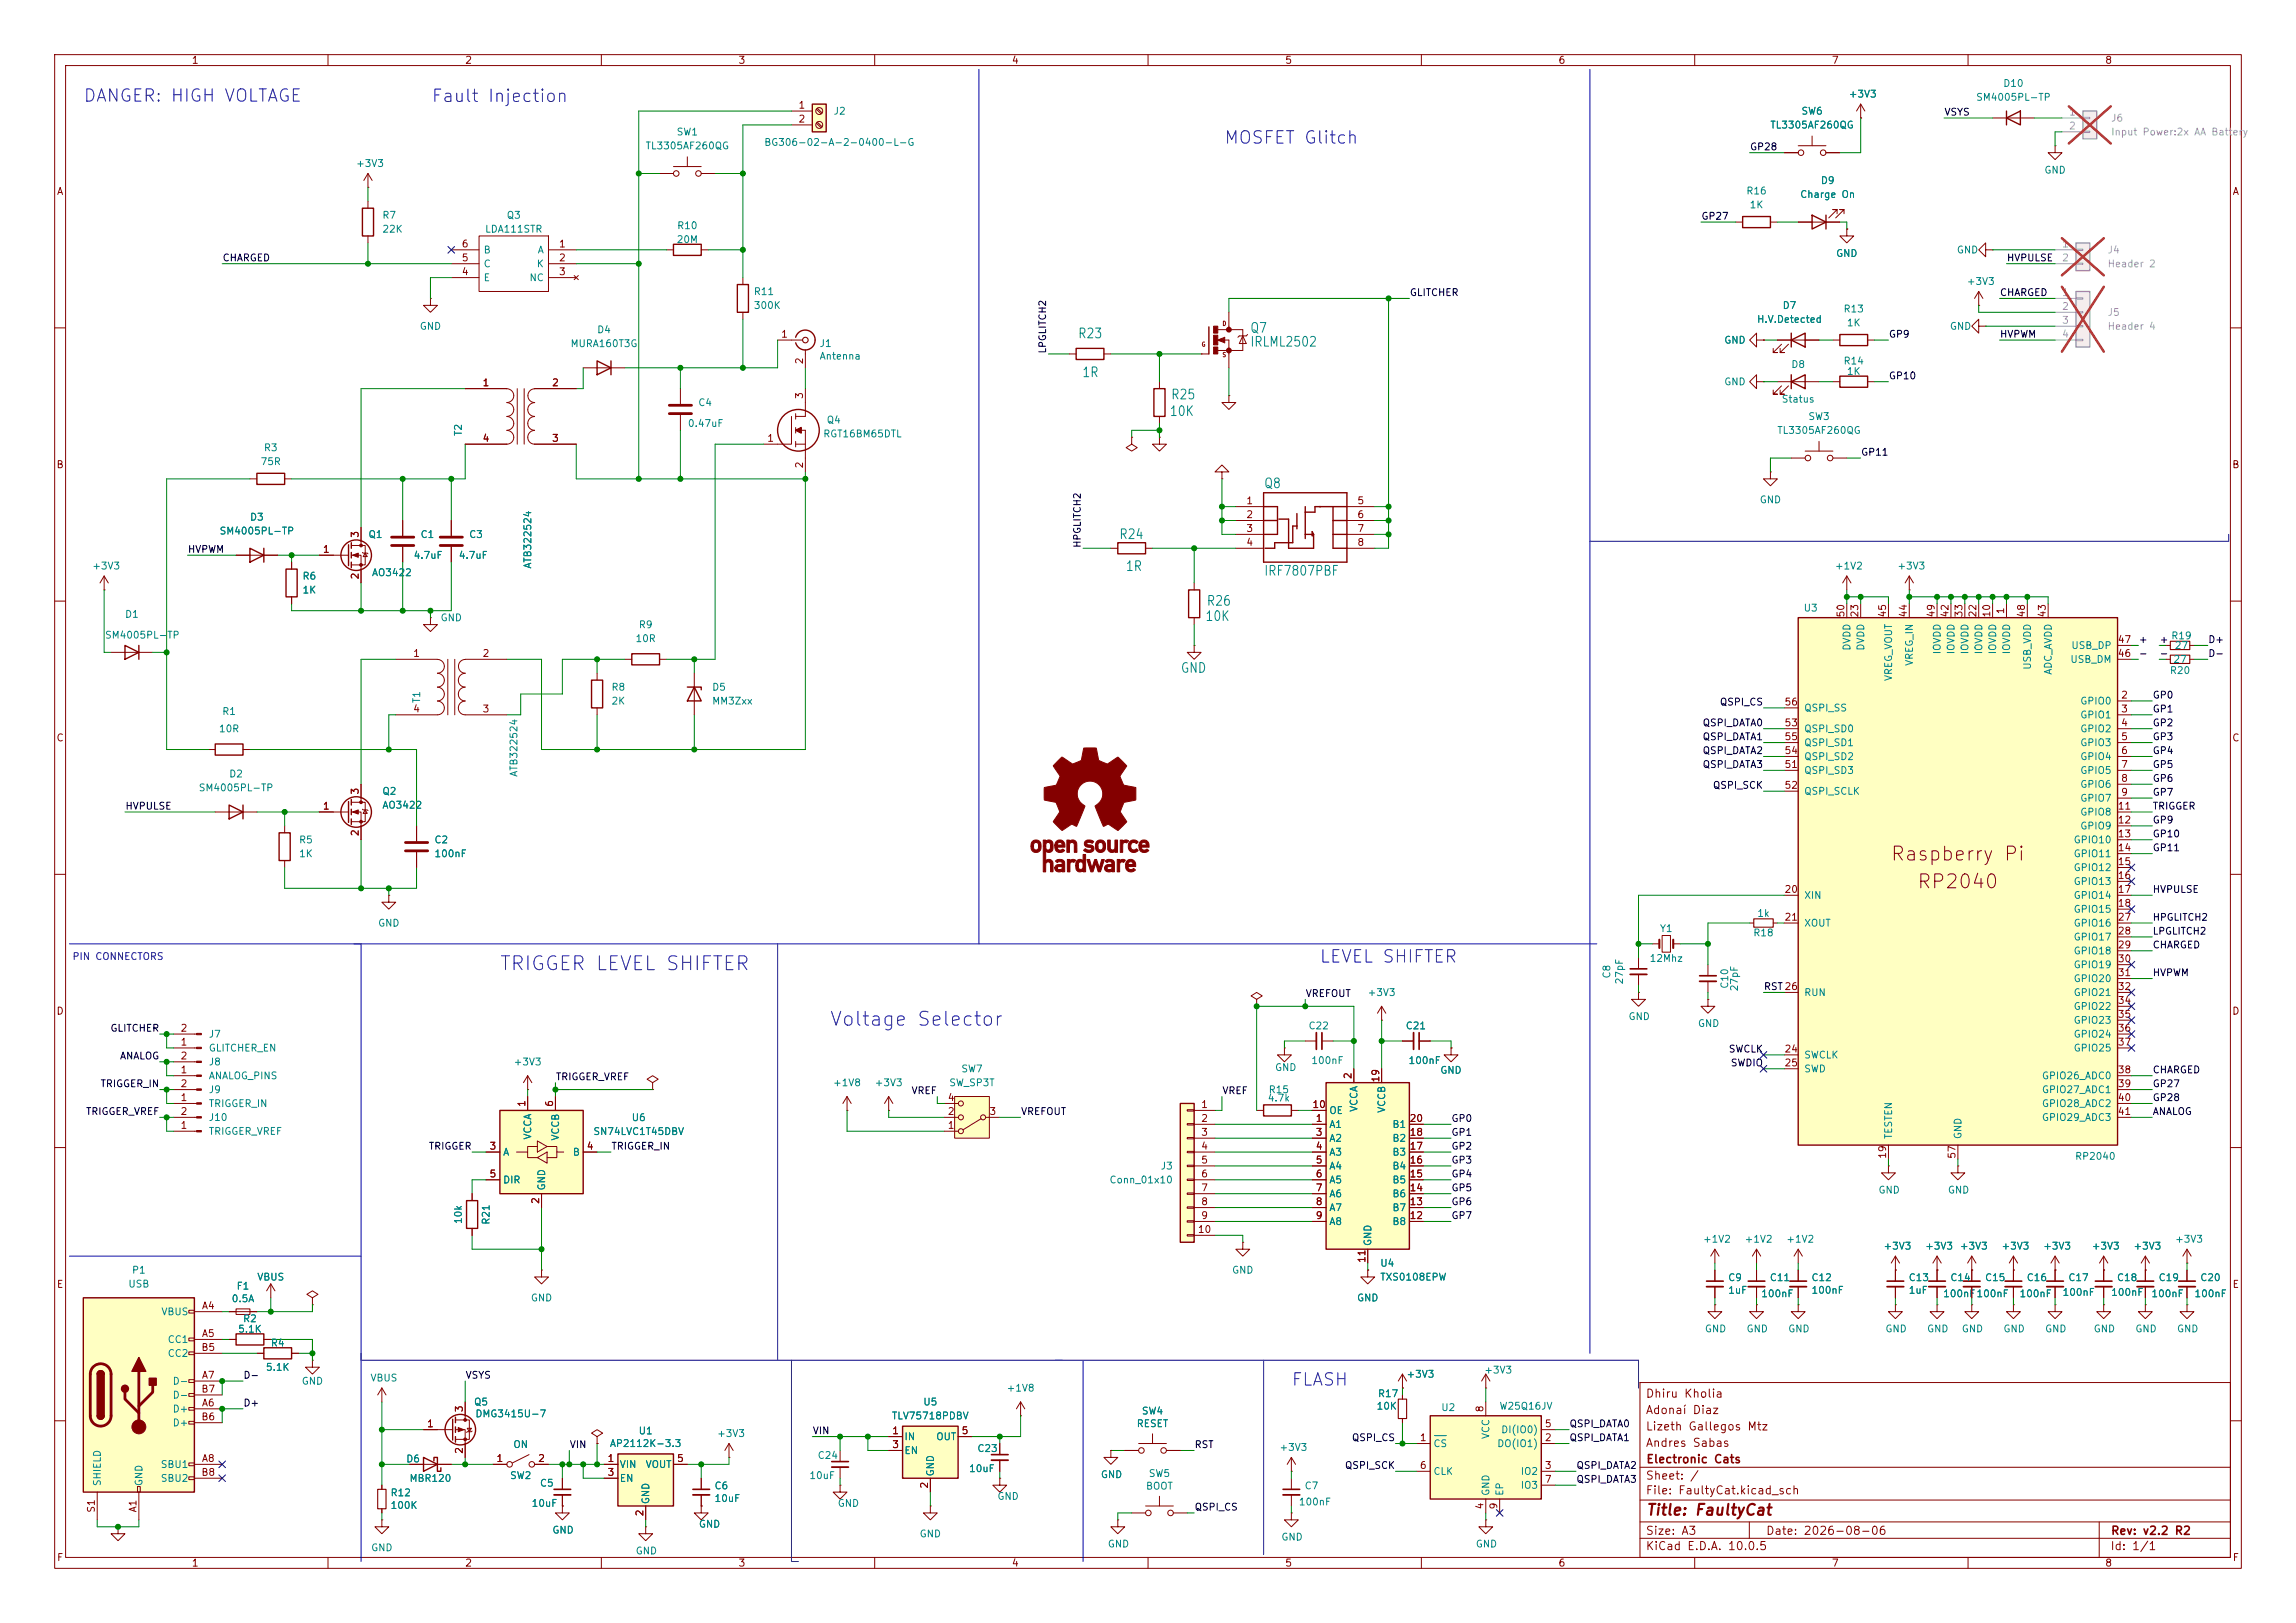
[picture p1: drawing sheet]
<svg xmlns="http://www.w3.org/2000/svg" width="420mm" height="297mm" viewBox="0 0 420 297" stroke-linecap="round" stroke-linejoin="round" font-family="sans-serif">
<defs><g id="words">
<g font-size="2.5" fill="#840000">
<text x="345.7" y="158.1">Raspberry Pi</text>
<text x="350.5" y="163.2">RP2040</text>
</g>
<g font-size="2.5" fill="#0000c2">
<text x="91.2" y="178.2">TRIGGER LEVEL SHIFTER</text>
<text x="151.6" y="188.4">Voltage Selector</text>
</g>
<g font-size="2.3" fill="#0000c2">
<text x="15.1" y="19.2">DANGER: HIGH VOLTAGE</text>
<text x="78.8" y="19.3">Fault Injection</text>
<text x="223.8" y="26.9">MOSFET Glitch</text>
<text x="241.2" y="176.7">LEVEL SHIFTER</text>
<text x="236.1" y="254.1">FLASH</text>
</g>
<text font-size="2" fill="#840000" x="301" y="277.8">Title: FaultyCat</text>
<g font-size="1.8" fill="#008484">
<text x="197.1" y="62.4">R23</text>
<text x="228.6" y="61.3">Q7</text>
<text x="228.6" y="63.9">IRLML2502</text>
<text x="197.8" y="69.5">1R</text>
<text x="213.8" y="76.6">10K</text>
<text x="214.1" y="73.5">R25</text>
<text x="231.1" y="89.8">Q8</text>
<text x="204.6" y="99.1">R24</text>
<text x="205.8" y="104.9">1R</text>
<text x="231.1" y="105.8">IRF7807PBF</text>
<text x="220.6" y="111.3">R26</text>
<text x="220.4" y="114.1">10K</text>
<text x="215.9" y="123.6">GND</text>
</g>
<g font-size="1.5" fill="#840000">
<text x="300.9" y="256.1">Dhiru Kholia</text>
<text x="300.9" y="262.1">Lizeth Gallegos Mtz</text>
<text x="300.9" y="259.1">Adonaí Diaz</text>
<text x="300.9" y="265.1">Andres Sabas</text>
<text x="301" y="268.1">Electronic Cats</text>
<text x="300.9" y="273.8">File: FaultyCat.kicad_sch</text>
<text x="300.9" y="271.1">Sheet: /</text>
<text x="300.9" y="281.2">Size: A3</text>
<text x="322.9" y="281.2">Date: 2026-08-06</text>
<text x="386" y="281.2">Rev: v2.2 R2</text>
<text x="300.9" y="284">KiCad E.D.A. 10.0.5</text>
<text x="385.9" y="284">Id: 1/1</text>
</g>
<g font-size="1.3" fill="#840000">
<text x="35" y="12">1</text>
<text x="85" y="12">2</text>
<text x="135" y="12">3</text>
<text x="185" y="12">4</text>
<text x="235" y="12">5</text>
<text x="285" y="12">6</text>
<text x="335" y="12">7</text>
<text x="385" y="12">8</text>
<text x="146" y="20.2">1</text>
<text x="146" y="22.7">2</text>
<text x="10.3" y="36">A</text>
<text x="408.3" y="36">A</text>
<text x="84.4" y="45.6">6</text>
<text x="102.1" y="45.6">1</text>
<text x="84.4" y="50.7">4</text>
<text x="84.4" y="48.1">5</text>
<text x="102.1" y="48.1">2</text>
<text x="102.1" y="50.7">3</text>
<text x="142.8" y="62.1">1</text>
<text x="88.2" y="71">1</text>
<text x="100.9" y="71">2</text>
<text x="147.2" y="66.8" transform="rotate(-90 147.2 66.8)">2</text>
<text x="147.2" y="73.1" transform="rotate(-90 147.2 73.1)">3</text>
<text x="88.2" y="81.1">4</text>
<text x="100.9" y="81.1">3</text>
<text x="140.2" y="81.1">1</text>
<text x="10.2" y="86">B</text>
<text x="147.2" y="85.8" transform="rotate(-90 147.2 85.8)">2</text>
<text x="408.2" y="86">B</text>
<text x="227.9" y="92.6">1</text>
<text x="227.9" y="95.1">2</text>
<text x="248.2" y="92.6">5</text>
<text x="248.2" y="95.1">6</text>
<text x="59" y="101.5">1</text>
<text x="65.9" y="98.5" transform="rotate(-90 65.9 98.5)">3</text>
<text x="227.9" y="97.7">3</text>
<text x="227.9" y="100.2">4</text>
<text x="248.2" y="97.7">7</text>
<text x="248.2" y="100.2">8</text>
<text x="65.9" y="106.1" transform="rotate(-90 65.9 106.1)">2</text>
<text x="337.7" y="113.1" transform="rotate(-90 337.7 113.1)">50</text>
<text x="340.2" y="113.1" transform="rotate(-90 340.2 113.1)">23</text>
<text x="345.3" y="113.1" transform="rotate(-90 345.3 113.1)">45</text>
<text x="349.1" y="113.1" transform="rotate(-90 349.1 113.1)">44</text>
<text x="354.2" y="113.1" transform="rotate(-90 354.2 113.1)">49</text>
<text x="356.7" y="113.1" transform="rotate(-90 356.7 113.1)">42</text>
<text x="359.3" y="113.1" transform="rotate(-90 359.3 113.1)">33</text>
<text x="361.8" y="113.1" transform="rotate(-90 361.8 113.1)">22</text>
<text x="364.4" y="113.1" transform="rotate(-90 364.4 113.1)">10</text>
<text x="366.9" y="112.5" transform="rotate(-90 366.9 112.5)">1</text>
<text x="370.7" y="113.1" transform="rotate(-90 370.7 113.1)">48</text>
<text x="374.5" y="113.1" transform="rotate(-90 374.5 113.1)">43</text>
<text x="387.3" y="118">47</text>
<text x="75.5" y="120.5">1</text>
<text x="88.2" y="120.5">2</text>
<text x="387.3" y="120.5">46</text>
<text x="75.5" y="130.7">4</text>
<text x="88.2" y="130.7">3</text>
<text x="326.3" y="129.4">56</text>
<text x="387.9" y="128.1">2</text>
<text x="387.9" y="130.7">3</text>
<text x="10.2" y="136">C</text>
<text x="326.3" y="133.2">53</text>
<text x="326.3" y="135.8">55</text>
<text x="387.9" y="133.2">4</text>
<text x="387.9" y="135.8">5</text>
<text x="408.2" y="136">C</text>
<text x="326.3" y="140.8">51</text>
<text x="326.3" y="138.3">54</text>
<text x="387.9" y="138.3">6</text>
<text x="387.9" y="140.8">7</text>
<text x="387.9" y="143.4">8</text>
<text x="59" y="148.5">1</text>
<text x="65.9" y="145.5" transform="rotate(-90 65.9 145.5)">3</text>
<text x="326.3" y="144.6">52</text>
<text x="387.3" y="148.5">11</text>
<text x="387.9" y="145.9">9</text>
<text x="65.9" y="153.1" transform="rotate(-90 65.9 153.1)">2</text>
<text x="387.3" y="151">12</text>
<text x="387.3" y="153.5">13</text>
<text x="387.3" y="156.1">14</text>
<text x="387.3" y="158.6">15</text>
<text x="387.3" y="161.2">16</text>
<text x="326.3" y="163.7">20</text>
<text x="387.3" y="163.7">17</text>
<text x="387.3" y="166.2">18</text>
<text x="326.3" y="168.8">21</text>
<text x="387.3" y="168.8">27</text>
<text x="387.3" y="171.3">28</text>
<text x="387.3" y="173.9">29</text>
<text x="387.3" y="176.4">30</text>
<text x="387.3" y="178.9">31</text>
<text x="10.2" y="186">D</text>
<text x="387.3" y="181.5">32</text>
<text x="387.3" y="184">34</text>
<text x="408.2" y="186">D</text>
<text x="32.9" y="191.6">1</text>
<text x="32.9" y="189.1">2</text>
<text x="387.3" y="186.6">35</text>
<text x="387.3" y="189.1">36</text>
<text x="387.3" y="191.6">37</text>
<text x="32.9" y="196.7">1</text>
<text x="32.9" y="194.2">2</text>
<text x="247.5" y="197.6" transform="rotate(-90 247.5 197.6)">2</text>
<text x="326.3" y="192.9">24</text>
<text x="326.3" y="195.4">25</text>
<text x="387.3" y="196.7">38</text>
<text x="32.9" y="201.8">1</text>
<text x="32.9" y="199.3">2</text>
<text x="96.4" y="202.7" transform="rotate(-90 96.4 202.7)">1</text>
<text x="101.5" y="202.7" transform="rotate(-90 101.5 202.7)">6</text>
<text x="173.3" y="201.8">4</text>
<text x="219.6" y="203.1">1</text>
<text x="240" y="203.1">10</text>
<text x="252.6" y="198.2" transform="rotate(-90 252.6 198.2)">19</text>
<text x="387.3" y="199.3">39</text>
<text x="387.3" y="201.8">40</text>
<text x="32.9" y="206.9">1</text>
<text x="32.9" y="204.3">2</text>
<text x="173.3" y="206.9">1</text>
<text x="173.3" y="204.3">2</text>
<text x="180.9" y="204.3">3</text>
<text x="219.6" y="205.6">2</text>
<text x="219.6" y="208.1">3</text>
<text x="240.6" y="205.6">1</text>
<text x="240.6" y="208.1">3</text>
<text x="257.7" y="208.1">18</text>
<text x="257.7" y="205.6">20</text>
<text x="387.3" y="204.3">41</text>
<text x="89.4" y="210.7">3</text>
<text x="89.4" y="215.8">5</text>
<text x="107.2" y="210.7">4</text>
<text x="219.6" y="210.7">4</text>
<text x="219.6" y="213.2">5</text>
<text x="219.6" y="215.8">6</text>
<text x="240.6" y="210.7">4</text>
<text x="240.6" y="213.2">5</text>
<text x="240.6" y="215.8">6</text>
<text x="257.7" y="215.8">15</text>
<text x="257.7" y="213.2">16</text>
<text x="257.7" y="210.7">17</text>
<text x="345.3" y="212.2" transform="rotate(-90 345.3 212.2)">19</text>
<text x="358" y="212.2" transform="rotate(-90 358 212.2)">57</text>
<text x="98.9" y="220.4" transform="rotate(-90 98.9 220.4)">2</text>
<text x="219.6" y="218.3">7</text>
<text x="219.6" y="220.8">8</text>
<text x="240.6" y="218.3">7</text>
<text x="240.6" y="220.8">8</text>
<text x="257.7" y="220.8">13</text>
<text x="257.7" y="218.3">14</text>
<text x="219" y="225.9">10</text>
<text x="219.6" y="223.4">9</text>
<text x="240.6" y="223.4">9</text>
<text x="257.7" y="223.4">12</text>
<text x="250.1" y="231.2" transform="rotate(-90 250.1 231.2)">11</text>
<text x="10.3" y="236">E</text>
<text x="36.8" y="239.9">A4</text>
<text x="408.3" y="236">E</text>
<text x="36.8" y="245">A5</text>
<text x="36.7" y="247.5">B5</text>
<text x="36.7" y="255.1">B7</text>
<text x="36.8" y="257.7">A6</text>
<text x="36.8" y="252.6">A7</text>
<text x="36.7" y="260.2">B6</text>
<text x="78" y="261.5">1</text>
<text x="85" y="258.5" transform="rotate(-90 85 258.5)">3</text>
<text x="163.1" y="262.8">1</text>
<text x="175.8" y="262.8">5</text>
<text x="271.6" y="258.5" transform="rotate(-90 271.6 258.5)">8</text>
<text x="282.5" y="261.5">5</text>
<text x="36.8" y="267.8">A8</text>
<text x="85" y="266.2" transform="rotate(-90 85 266.2)">2</text>
<text x="90.7" y="267.8">1</text>
<text x="98.3" y="267.8">2</text>
<text x="111" y="267.8">1</text>
<text x="123.7" y="267.8">5</text>
<text x="163.1" y="265.3">3</text>
<text x="259.6" y="264">1</text>
<text x="259.6" y="269.1">6</text>
<text x="282.5" y="264">2</text>
<text x="282.5" y="269.1">3</text>
<text x="36.7" y="270.4">B8</text>
<text x="111" y="270.4">3</text>
<text x="170" y="272.5" transform="rotate(-90 170 272.5)">2</text>
<text x="282.5" y="271.6">7</text>
<text x="17.6" y="276.9" transform="rotate(-90 17.6 276.9)">S1</text>
<text x="25.3" y="276.9" transform="rotate(-90 25.3 276.9)">A1</text>
<text x="118" y="277.6" transform="rotate(-90 118 277.6)">2</text>
<text x="271.6" y="276.3" transform="rotate(-90 271.6 276.3)">4</text>
<text x="274.2" y="276.3" transform="rotate(-90 274.2 276.3)">9</text>
<text x="10.3" y="286">F</text>
<text x="35" y="287">1</text>
<text x="85" y="287">2</text>
<text x="135" y="287">3</text>
<text x="185" y="287">4</text>
<text x="235" y="287">5</text>
<text x="285" y="287">6</text>
<text x="335" y="287">7</text>
<text x="385" y="287">8</text>
<text x="408.3" y="286">F</text>
</g>
<g font-size="1.3" fill="#008484">
<text x="366.3" y="16.2">D10</text>
<text x="152.4" y="21.3">J2</text>
<text x="323.7" y="23.8">TL3305AF260QG</text>
<text x="329.4" y="21.3">SW6</text>
<text x="338.1" y="18.2">+3V3</text>
<text x="361.4" y="18.7">SM4005PL-TP</text>
<text x="118" y="27.6">TL3305AF260QG</text>
<text x="123.7" y="25.1">SW1</text>
<text x="139.7" y="27">BG306-02-A-2-0400-L-G</text>
<text x="65" y="30.9">+3V3</text>
<text x="319.3" y="35.9">R16</text>
<text x="333" y="34">D9</text>
<text x="373.9" y="32.1">GND</text>
<text x="69.8" y="40.3">R7</text>
<text x="92.6" y="40.3">Q3</text>
<text x="319.9" y="38.4">1K</text>
<text x="329.2" y="36.5">Charge On</text>
<text x="69.8" y="42.9">22K</text>
<text x="88.4" y="46.7">B</text>
<text x="88.6" y="42.9">LDA111STR</text>
<text x="98.3" y="46.7">A</text>
<text x="123.7" y="44.8">20M</text>
<text x="123.8" y="42.2">R10</text>
<text x="335.8" y="47.3">GND</text>
<text x="357.8" y="46.7">GND</text>
<text x="88.4" y="51.8">E</text>
<text x="88.4" y="49.2">C</text>
<text x="96.7" y="51.8">NC</text>
<text x="98.1" y="49.2">K</text>
<text x="359.7" y="52.4">+3V3</text>
<text x="137.8" y="54.3">R11</text>
<text x="137.8" y="56.8">300K</text>
<text x="321.3" y="59.4">H.V.Detected</text>
<text x="326" y="56.8">D7</text>
<text x="337.1" y="57.5">R13</text>
<text x="76.7" y="60.7">GND</text>
<text x="104.3" y="63.8">MURA160T3G</text>
<text x="109.1" y="61.3">D4</text>
<text x="149.8" y="63.8">J1</text>
<text x="315.3" y="63.2">GND</text>
<text x="337.7" y="60">1K</text>
<text x="356.6" y="60.7">GND</text>
<text x="149.8" y="66.1">Antenna</text>
<text x="315.3" y="70.8">GND</text>
<text x="327.6" y="67.6">D8</text>
<text x="337.1" y="67">R14</text>
<text x="337.7" y="68.9">1K</text>
<text x="127.6" y="74.6">C4</text>
<text x="151.1" y="77.8">Q4</text>
<text x="325.8" y="74">Status</text>
<text x="330.7" y="77.2">SW3</text>
<text x="48.2" y="82.9">R3</text>
<text x="84.8" y="79.9" transform="rotate(-90 84.8 79.9)">T2</text>
<text x="125.7" y="78.4">0.47uF</text>
<text x="150.5" y="80.3">RGT16BM65DTL</text>
<text x="325" y="79.7">TL3305AF260QG</text>
<text x="47.6" y="85.4">75R</text>
<text x="45.6" y="95.6">D3</text>
<text x="321.8" y="92.4">GND</text>
<text x="40.1" y="98.1">SM4005PL-TP</text>
<text x="67.3" y="98.8">Q1</text>
<text x="76.8" y="98.8">C1</text>
<text x="85.7" y="98.8">C3</text>
<text x="16.8" y="104.5">+3V3</text>
<text x="55.2" y="106.4">R6</text>
<text x="67.9" y="105.7">AO3422</text>
<text x="75.5" y="102.6">4.7uF</text>
<text x="83.8" y="102.6">4.7uF</text>
<text x="97.5" y="104.2" transform="rotate(-90 97.5 104.2)">ATB322524</text>
<text x="335.5" y="104.5">+1V2</text>
<text x="347" y="104.5">+3V3</text>
<text x="22.8" y="113.4">D1</text>
<text x="55.2" y="108.9">1K</text>
<text x="80.5" y="114">GND</text>
<text x="329.8" y="112.2">U3</text>
<text x="19.1" y="117.2">SM4005PL-TP</text>
<text x="116.1" y="117.8">10R</text>
<text x="116.7" y="115.3">R9</text>
<text x="338.8" y="119.2" transform="rotate(-90 338.8 119.2)">DVDD</text>
<text x="341.3" y="119.2" transform="rotate(-90 341.3 119.2)">DVDD</text>
<text x="355.3" y="119.8" transform="rotate(-90 355.3 119.8)">IOVDD</text>
<text x="357.8" y="119.8" transform="rotate(-90 357.8 119.8)">IOVDD</text>
<text x="360.4" y="119.8" transform="rotate(-90 360.4 119.8)">IOVDD</text>
<text x="362.9" y="119.8" transform="rotate(-90 362.9 119.8)">IOVDD</text>
<text x="365.5" y="119.8" transform="rotate(-90 365.5 119.8)">IOVDD</text>
<text x="368" y="119.8" transform="rotate(-90 368 119.8)">IOVDD</text>
<text x="378.8" y="119.1">USB_DP</text>
<text x="397.1" y="117.3">R19</text>
<text x="397.7" y="119.1">27</text>
<text x="346.4" y="124.7" transform="rotate(-90 346.4 124.7)">VREG_VOUT</text>
<text x="350.2" y="122" transform="rotate(-90 350.2 122)">VREG_IN</text>
<text x="371.8" y="122.7" transform="rotate(-90 371.8 122.7)">USB_VDD</text>
<text x="375.6" y="123.6" transform="rotate(-90 375.6 123.6)">ADC_AVDD</text>
<text x="378.6" y="121.6">USB_DM</text>
<text x="396.8" y="123.6">R20</text>
<text x="397.4" y="121.6">27</text>
<text x="40.5" y="131.1">R1</text>
<text x="77.2" y="128.8" transform="rotate(-90 77.2 128.8)">T1</text>
<text x="111.7" y="126.7">R8</text>
<text x="111.7" y="129.2">2K</text>
<text x="130.2" y="126.7">D5</text>
<text x="130.2" y="129.2">MM3Zxx</text>
<text x="329.9" y="130.5">QSPI_SS</text>
<text x="380.4" y="129.2">GPIO0</text>
<text x="380.4" y="131.8">GPIO1</text>
<text x="39.9" y="134.3">10R</text>
<text x="329.9" y="134.3">QSPI_SD0</text>
<text x="329.9" y="136.9">QSPI_SD1</text>
<text x="380.4" y="134.3">GPIO2</text>
<text x="380.4" y="136.9">GPIO3</text>
<text x="41.8" y="142.6">D2</text>
<text x="94.9" y="142.3" transform="rotate(-90 94.9 142.3)">ATB322524</text>
<text x="329.9" y="141.9">QSPI_SD3</text>
<text x="329.9" y="139.4">QSPI_SD2</text>
<text x="380.4" y="139.4">GPIO4</text>
<text x="380.4" y="141.9">GPIO5</text>
<text x="36.2" y="145.1">SM4005PL-TP</text>
<text x="69.8" y="145.7">Q2</text>
<text x="69.8" y="148.3">AO3422</text>
<text x="329.9" y="145.7">QSPI_SCLK</text>
<text x="380.4" y="144.5">GPIO6</text>
<text x="380.4" y="147">GPIO7</text>
<text x="380.4" y="149.6">GPIO8</text>
<text x="54.6" y="154.6">R5</text>
<text x="79.4" y="154.6">C2</text>
<text x="379.2" y="154.6">GPIO10</text>
<text x="380.4" y="152.1">GPIO9</text>
<text x="54.6" y="157.2">1K</text>
<text x="79.4" y="157.2">100nF</text>
<text x="379.2" y="157.2">GPIO11</text>
<text x="379.2" y="159.7">GPIO12</text>
<text x="329.9" y="164.8">XIN</text>
<text x="379.2" y="162.3">GPIO13</text>
<text x="379.2" y="164.8">GPIO14</text>
<text x="379.2" y="167.3">GPIO15</text>
<text x="69.1" y="169.9">GND</text>
<text x="303.5" y="170.9">Y1</text>
<text x="320.6" y="171.7">R18</text>
<text x="321.3" y="168.1">1k</text>
<text x="329.9" y="169.9">XOUT</text>
<text x="379.2" y="169.9">GPIO16</text>
<text x="379.2" y="172.4">GPIO17</text>
<text x="294.9" y="179.2" transform="rotate(-90 294.9 179.2)">C8</text>
<text x="301.6" y="176.3">12Mhz</text>
<text x="379.2" y="175">GPIO18</text>
<text x="379.2" y="177.5">GPIO19</text>
<text x="250.1" y="182.6">+3V3</text>
<text x="297.2" y="180.3" transform="rotate(-90 297.2 180.3)">27pF</text>
<text x="316.4" y="181" transform="rotate(-90 316.4 181)">C10</text>
<text x="318.2" y="181.5" transform="rotate(-90 318.2 181.5)">27pF</text>
<text x="329.9" y="182.6">RUN</text>
<text x="379.2" y="180">GPIO20</text>
<text x="379.2" y="182.6">GPIO21</text>
<text x="379.2" y="185.1">GPIO22</text>
<text x="38.1" y="190.2">J7</text>
<text x="239.3" y="188.7">C22</text>
<text x="257" y="188.7">C21</text>
<text x="297.8" y="187">GND</text>
<text x="310.5" y="188.2">GND</text>
<text x="379.2" y="187.7">GPIO23</text>
<text x="379.2" y="190.2">GPIO24</text>
<text x="38.1" y="195.3">J8</text>
<text x="38.1" y="197.8">ANALOG_PINS</text>
<text x="38.1" y="192.7">GLITCHER_EN</text>
<text x="93.9" y="195.3">+3V3</text>
<text x="175.7" y="196.5">SW7</text>
<text x="233.1" y="196.3">GND</text>
<text x="239.8" y="195">100nF</text>
<text x="257.5" y="195">100nF</text>
<text x="263.4" y="196.8">GND</text>
<text x="329.9" y="194">SWCLK</text>
<text x="329.9" y="196.5">SWD</text>
<text x="373.4" y="197.8">GPIO26_ADC0</text>
<text x="379.2" y="192.7">GPIO25</text>
<text x="38.1" y="200.4">J9</text>
<text x="38.1" y="202.9">TRIGGER_IN</text>
<text x="152.3" y="199.1">+1V8</text>
<text x="159.9" y="199.1">+3V3</text>
<text x="173.5" y="199.1">SW_SP3T</text>
<text x="231.8" y="201.9">4.7k</text>
<text x="232" y="200.4">R15</text>
<text x="248.6" y="203.6" transform="rotate(-90 248.6 203.6)">VCCA</text>
<text x="253.7" y="203.8" transform="rotate(-90 253.7 203.8)">VCCB</text>
<text x="373.4" y="200.4">GPIO27_ADC1</text>
<text x="373.4" y="202.9">GPIO28_ADC2</text>
<text x="38.1" y="205.4">J10</text>
<text x="38.1" y="208">TRIGGER_VREF</text>
<text x="97.5" y="208.7" transform="rotate(-90 97.5 208.7)">VCCA</text>
<text x="102.6" y="208.8" transform="rotate(-90 102.6 208.8)">VCCB</text>
<text x="108.4" y="208">SN74LVC1T45DBV</text>
<text x="115.4" y="205.5">U6</text>
<text x="243.1" y="206.7">A1</text>
<text x="243.1" y="209.2">A2</text>
<text x="243.1" y="204.2">OE</text>
<text x="254.6" y="209.2">B2</text>
<text x="254.6" y="206.7">B1</text>
<text x="346.4" y="208.6" transform="rotate(-90 346.4 208.6)">TESTEN</text>
<text x="359.1" y="208.6" transform="rotate(-90 359.1 208.6)">GND</text>
<text x="373.4" y="205.4">GPIO29_ADC3</text>
<text x="91.9" y="211.8">A</text>
<text x="104.7" y="211.8">B</text>
<text x="212.2" y="214.3">J3</text>
<text x="243.1" y="211.8">A3</text>
<text x="243.1" y="214.3">A4</text>
<text x="254.6" y="214.3">B4</text>
<text x="254.6" y="211.8">B3</text>
<text x="379.5" y="212.5">RP2040</text>
<text x="91.9" y="216.9">DIR</text>
<text x="100" y="218" transform="rotate(-90 100 218)">GND</text>
<text x="202.8" y="216.9">Conn_01x10</text>
<text x="243.1" y="216.9">A5</text>
<text x="243.1" y="219.4">A6</text>
<text x="243.1" y="221.9">A7</text>
<text x="254.6" y="221.9">B7</text>
<text x="254.6" y="219.4">B6</text>
<text x="254.6" y="216.9">B5</text>
<text x="343.5" y="218.7">GND</text>
<text x="356.2" y="218.7">GND</text>
<text x="84.8" y="224.1" transform="rotate(-90 84.8 224.1)">10k</text>
<text x="89.9" y="224.2" transform="rotate(-90 89.9 224.2)">R21</text>
<text x="243.1" y="224.5">A8</text>
<text x="254.6" y="224.5">B8</text>
<text x="311.4" y="227.7">+1V2</text>
<text x="319" y="227.7">+1V2</text>
<text x="326.6" y="227.7">+1V2</text>
<text x="397.8" y="227.7">+3V3</text>
<text x="24" y="233.4">P1</text>
<text x="225.3" y="233.4">GND</text>
<text x="251.2" y="228.1" transform="rotate(-90 251.2 228.1)">GND</text>
<text x="252.4" y="232.1">U4</text>
<text x="344.4" y="229">+3V3</text>
<text x="352" y="229">+3V3</text>
<text x="358.4" y="229">+3V3</text>
<text x="366" y="229">+3V3</text>
<text x="373.6" y="229">+3V3</text>
<text x="382.5" y="229">+3V3</text>
<text x="390.1" y="229">+3V3</text>
<text x="23.4" y="235.9">USB</text>
<text x="42.3" y="238.6">0.5A</text>
<text x="43.2" y="236.3">F1</text>
<text x="47" y="234.6">VBUS</text>
<text x="97" y="238.5">GND</text>
<text x="248.1" y="238.5">GND</text>
<text x="252.4" y="234.6">TXS0108EPW</text>
<text x="316" y="234.7">C9</text>
<text x="316" y="237.1">1uF</text>
<text x="322.1" y="237.7">100nF</text>
<text x="323.6" y="234.7">C11</text>
<text x="331.3" y="234.7">C12</text>
<text x="331.3" y="237.1">100nF</text>
<text x="349" y="234.7">C13</text>
<text x="349" y="237.1">1uF</text>
<text x="355.3" y="237.7">100nF100nF</text>
<text x="356.7" y="234.7">C14</text>
<text x="363" y="234.7">C15</text>
<text x="369.3" y="237.7">100nF</text>
<text x="370.6" y="234.7">C16</text>
<text x="377.2" y="237.4">100nF</text>
<text x="378.2" y="234.7">C17</text>
<text x="386.1" y="237.4">100nF</text>
<text x="387.1" y="234.7">C18</text>
<text x="393.4" y="237.7">100nF</text>
<text x="394.8" y="234.7">C19</text>
<text x="401.3" y="237.7">100nF</text>
<text x="402.4" y="234.7">C20</text>
<text x="29.4" y="241">VBUS</text>
<text x="43.4" y="244.2">5.1K</text>
<text x="44.4" y="242.3">R2</text>
<text x="311.8" y="244.1">GND</text>
<text x="319.4" y="244.1">GND</text>
<text x="327" y="244.1">GND</text>
<text x="344.8" y="244.1">GND</text>
<text x="352.4" y="244.1">GND</text>
<text x="358.7" y="244.1">GND</text>
<text x="366.4" y="244.1">GND</text>
<text x="374" y="244.1">GND</text>
<text x="382.9" y="244.1">GND</text>
<text x="390.5" y="244.1">GND</text>
<text x="398.1" y="244.1">GND</text>
<text x="30.6" y="246.1">CC1</text>
<text x="30.6" y="248.6">CC2</text>
<text x="48.5" y="251.2">5.1K</text>
<text x="49.4" y="246.7">R4</text>
<text x="271.4" y="251.7">+3V3</text>
<text x="31.5" y="253.7">D-</text>
<text x="31.5" y="256.2">D-</text>
<text x="55.1" y="253.7">GND</text>
<text x="67.7" y="253.1">VBUS</text>
<text x="86.6" y="257.5">Q5</text>
<text x="168.8" y="257.5">U5</text>
<text x="184" y="255">+1V8</text>
<text x="252" y="256">R17</text>
<text x="257.2" y="252.4">+3V3</text>
<text x="31.5" y="258.8">D+</text>
<text x="31.5" y="261.3">D+</text>
<text x="86.9" y="259.7">DMG3415U-7</text>
<text x="116.7" y="262.8">U1</text>
<text x="131.1" y="263.3">+3V3</text>
<text x="163" y="260">TLV75718PDBV</text>
<text x="165.3" y="263.9">IN</text>
<text x="171.2" y="263.9">OUT</text>
<text x="207.8" y="261.5">RESET</text>
<text x="208.8" y="259.2">SW4</text>
<text x="251.7" y="258.3">10K</text>
<text x="263.5" y="258.5">U2</text>
<text x="272.7" y="263.4" transform="rotate(-90 272.7 263.4)">VCC</text>
<text x="274.2" y="258.3">W25Q16JV</text>
<text x="274.5" y="262.6">DI(IO0)</text>
<text x="29.3" y="268.9">SBU1</text>
<text x="74.2" y="267.9">D6</text>
<text x="93.8" y="265.3">ON</text>
<text x="111.5" y="265.1">AP2112K-3.3</text>
<text x="113.3" y="268.9">VIN</text>
<text x="118" y="268.9">VOUT</text>
<text x="149.5" y="267.3">C24</text>
<text x="165.3" y="266.4">EN</text>
<text x="177.1" y="269.7">10uF</text>
<text x="178.7" y="266">C23</text>
<text x="233.9" y="265.8">+3V3</text>
<text x="262.1" y="265.1">CS</text>
<text x="273.8" y="265.1">DO(IO1)</text>
<text x="18.7" y="272.1" transform="rotate(-90 18.7 272.1)">SHIELD</text>
<text x="26.4" y="272.1" transform="rotate(-90 26.4 272.1)">GND</text>
<text x="29.3" y="271.5">SBU2</text>
<text x="71.3" y="274.1">R12</text>
<text x="74.8" y="271.5">MBR120</text>
<text x="93.2" y="271">SW2</text>
<text x="98.7" y="272.4">C5</text>
<text x="113.3" y="271.5">EN</text>
<text x="119.1" y="275.4" transform="rotate(-90 119.1 275.4)">GND</text>
<text x="130.6" y="272.8">C6</text>
<text x="130.6" y="275.2">10uF</text>
<text x="147.9" y="271">10uF</text>
<text x="171.1" y="270.3" transform="rotate(-90 171.1 270.3)">GND</text>
<text x="182.3" y="274.8">GND</text>
<text x="201.3" y="270.8">GND</text>
<text x="209.5" y="272.9">BOOT</text>
<text x="210" y="270.6">SW5</text>
<text x="237.5" y="275.8">100nF</text>
<text x="238.5" y="272.8">C7</text>
<text x="262.1" y="270.2">CLK</text>
<text x="272.7" y="273.8" transform="rotate(-90 272.7 273.8)">GND</text>
<text x="275.3" y="273.8" transform="rotate(-90 275.3 273.8)">EP</text>
<text x="278.1" y="270.2">IO2</text>
<text x="278.1" y="272.7">IO3</text>
<text x="71.3" y="276.4">100K</text>
<text x="97.1" y="276">10uF</text>
<text x="100.9" y="280.9">GND</text>
<text x="127.7" y="279.9">GND</text>
<text x="153.1" y="276">GND</text>
<text x="168.1" y="281.6">GND</text>
<text x="67.8" y="284.2">GND</text>
<text x="116.2" y="284.8">GND</text>
<text x="202.5" y="283.5">GND</text>
<text x="234.3" y="282.2">GND</text>
<text x="269.8" y="283.5">GND</text>
</g>
<g font-size="1.3">
<text x="355.6" y="21.5">VSYS</text>
<text x="320" y="27.8">GP28</text>
<text x="311.1" y="40.5">GP27</text>
<text x="40.6" y="48.1">CHARGED</text>
<text x="367" y="48.1">HVPULSE</text>
<text x="257.8" y="54.5">GLITCHER</text>
<text x="365.7" y="54.5">CHARGED</text>
<text x="345.4" y="62.1">GP9</text>
<text x="365.7" y="62.1">HVPWM</text>
<text x="345.4" y="69.7">GP10</text>
<text x="340.3" y="83.7">GP11</text>
<text x="34.3" y="101.5">HVPWM</text>
<text x="391.1" y="118">+</text>
<text x="394.9" y="118">+</text>
<text x="403.8" y="118">D+</text>
<text x="391.1" y="120.5">-</text>
<text x="394.9" y="120.5">-</text>
<text x="403.8" y="120.5">D-</text>
<text x="314.5" y="129.4">QSPI_CS</text>
<text x="393.7" y="128.1">GP0</text>
<text x="393.7" y="130.7">GP1</text>
<text x="311.3" y="135.8">QSPI_DATA1</text>
<text x="311.3" y="133.2">QSPI_DATA0</text>
<text x="393.7" y="135.8">GP3</text>
<text x="393.7" y="133.2">GP2</text>
<text x="311.3" y="138.3">QSPI_DATA2</text>
<text x="311.3" y="140.8">QSPI_DATA3</text>
<text x="393.7" y="138.3">GP4</text>
<text x="393.7" y="140.8">GP5</text>
<text x="393.7" y="143.4">GP6</text>
<text x="22.8" y="148.5">HVPULSE</text>
<text x="313.2" y="144.7">QSPI_SCK</text>
<text x="393.7" y="145.9">GP7</text>
<text x="393.7" y="148.5">TRIGGER</text>
<text x="393.7" y="151">GP9</text>
<text x="393.7" y="153.5">GP10</text>
<text x="393.7" y="156.1">GP11</text>
<text x="393.7" y="163.7">HVPULSE</text>
<text x="393.7" y="173.9">CHARGED</text>
<text x="393.7" y="178.9">HVPWM</text>
<text x="238.7" y="182.8">VREFOUT</text>
<text x="322.6" y="181.5">RST26</text>
<text x="20.1" y="189.1">GLITCHER</text>
<text x="21.8" y="194.2">ANALOG</text>
<text x="101.6" y="198">TRIGGER_VREF</text>
<text x="316.1" y="192.9">SWCLK</text>
<text x="316.5" y="195.5">SWDIO</text>
<text x="393.7" y="196.7">CHARGED</text>
<text x="18.3" y="199.3">TRIGGER_IN</text>
<text x="166.6" y="200.5">VREF</text>
<text x="223.5" y="200.5">VREF</text>
<text x="393.7" y="199.3">GP27</text>
<text x="393.7" y="201.8">GP28</text>
<text x="15.6" y="204.3">TRIGGER_VREF</text>
<text x="186.7" y="204.3">VREFOUT</text>
<text x="265.4" y="208.2">GP1</text>
<text x="265.4" y="205.6">GP0</text>
<text x="393.7" y="204.3">ANALOG</text>
<text x="78.3" y="210.7">TRIGGER</text>
<text x="111.7" y="210.7">TRIGGER_IN</text>
<text x="265.4" y="215.8">GP4</text>
<text x="265.4" y="213.2">GP3</text>
<text x="265.4" y="210.7">GP2</text>
<text x="265.4" y="220.9">GP6</text>
<text x="265.4" y="218.3">GP5</text>
<text x="265.4" y="223.4">GP7</text>
<text x="44.4" y="257.7">D+</text>
<text x="44.4" y="252.6">D-</text>
<text x="85.1" y="252.6">VSYS</text>
<text x="148.6" y="262.8">VIN</text>
<text x="287" y="261.5">QSPI_DATA0</text>
<text x="104.1" y="265.3">VIN</text>
<text x="218.4" y="265.3">RST</text>
<text x="245.9" y="269.1">QSPI_SCK</text>
<text x="247.2" y="264">QSPI_CS</text>
<text x="287" y="264">QSPI_DATA1</text>
<text x="288.3" y="269.1">QSPI_DATA2</text>
<text x="288.3" y="271.7">QSPI_DATA3</text>
<text x="218.4" y="276.7">QSPI_CS</text>
</g>
<g font-size="1.3" fill="#a1a1a1">
<text x="378.4" y="21.5">1</text>
<text x="378.4" y="24">2</text>
<text x="386.1" y="22.6">J6</text>
<text x="386.1" y="25.1">Input Power:2x AA Battery</text>
<text x="377.1" y="45.6">1</text>
<text x="385.4" y="46.7">J4</text>
<text x="377.1" y="48.1">2</text>
<text x="385.4" y="49.2">Header 2</text>
<text x="377.1" y="54.5">1</text>
<text x="377.1" y="57">2</text>
<text x="377.1" y="59.6">3</text>
<text x="385.4" y="58.1">J5</text>
<text x="377.1" y="62.1">4</text>
<text x="385.4" y="60.7">Header 4</text>
</g>
<text font-size="1.3" fill="#0000c2" x="13.1" y="176">PIN CONNECTORS</text>
<g font-size="1.2">
<text x="191.6" y="64.8" transform="rotate(-90 191.6 64.8)">LPGLITCH2</text>
<text x="198" y="100.4" transform="rotate(-90 198 100.4)">HPGLITCH2</text>
<text x="393.7" y="168.8">HPGLITCH2</text>
<text x="393.7" y="171.3">LPGLITCH2</text>
</g>
<g font-size=".8" fill="#840000">
<text x="223.6" y="59.8">D</text>
<text x="219.7" y="63.6">G</text>
<text x="223.6" y="65.5">S</text>
</g>
</g></defs>
<g fill="none" stroke="#840000" stroke-width=".18">
<path d="M10 10h400v277h-400zM12 12h396v273h-396zM60 10v2M110 10v2M160 10v2M210 10v2M260 10v2M310 10v2M360 10v2M121.9 45.7h1.3M128.3 45.7h1.2M135.9 50.8v1.3"/>
<path d="M135.9 57.2v1.2M10 60h2M106.7 67.3h7.6M124.5 71.1v2.8M124.5 75.9v2.8M142.2 62.2h4.6M144.8 76.2v5.1h-5.1M145.5 78.7h1.8v7.7M145.5 75.7v1M145.5 78.2v1M147.3 64v3.3M147.3 71.1v5.1h-1.8"/>
<path d="M408 60h2M145.5 80.8v1M145.5 81.3h1.8M10 110h2M20.3 119.4h7.6M43.2 101.6h7.6M203.2 100.3h1.3M209.5 100.3h1.3M337.8 105.4l-.7 1.3M337.8 105.4l.8 1.3M337.8 105.4v2.6M349.2 108h.1"/>
<path d="M349.2 105.4l-.7 1.3M349.2 105.4l.8 1.3M349.2 105.4v2.6M396.2 118.1h.8M400.6 118.1h.7M408 110h2M38.1 137.2h1.3M44.4 137.2h1.3M396.2 120.7h.8M400.6 120.7h.7M10 160h2M39.4 148.6h7.6"/>
<path d="M408 160h2M10 210h2M408 210h2M300 253h108v32h-108zM10 260h2M300 278.5h108M300 274.5h108M300 268.5h108M320 278.5v3M384 278.5v6.5M408 260h2M60 285v2"/>
<path d="M110 285v2M160 285v2M210 285v2M260 285v2M300 281.5h108M310 285v2M360 285v2"/>
</g>
<g fill="none" stroke="#840000" stroke-width=".25">
<path d="M123.2 44.7h5.1v2h-5.1zM134.9 52.1h2v5.1h-2zM109.2 66l2.6 1.3-2.6 1.3zM111.8 66v2.6M145.5 61.7a1.82 1.82 0 0 1 2-1.3 1.82 1.82 0 0 1 1.6 1.8M149.1 62.2a1.81 1.81 0 0 1-1.6 1.8 1.81 1.81 0 0 1-1.9-1.3M204.5 99.3h5v2h-5zM22.9 118.1l2.5 1.3-2.5 1.3zM25.4 118.1v2.6M45.7 100.3l2.6 1.3-2.6 1.3zM48.3 100.3v2.6M39.4 136.1h5v2.1h-5z"/>
<path d="M41.9 147.3l2.5 1.3-2.5 1.3zM44.4 147.3v2.6"/>
<circle cx="146" cy="78.7" r="3.8"/>
</g>
<path d="M122.4 74.2h4.1M122.4 75.7h4.1" fill="none" stroke="#840000" stroke-width=".51"/>
<g fill="none" stroke="#840000" stroke-width=".2">
<path d="M397 117.3h3.6v1.6h-3.6zM397 119.9h3.6v1.5h-3.6z"/>
<circle cx="147.3" cy="62.2" r=".51"/>
</g>
<path d="M145.5 78.7l1.1-.5v1z" fill="#840000" stroke="#840000" stroke-width=".25"/>
<path d="M148.6 19.1h2.5v5h-2.5z" fill="#ffffc2"/>
<g fill="none" stroke="#840000" stroke-width=".25">
<path d="M148.6 19.1h2.5v5h-2.5zM211.1 71.1h2v5.1h-2zM327.7 69.9l2.5-1.3v2.5zM327.7 68.6v2.5M336.5 68.8h5.1v2.1h-5.1zM63.8 99.7v3.8M64.3 99.3v1M52.3 104.1h2.1v5.1h-2.1zM64.3 101.1v1M64.3 102.9v1M115.6 119.6h5v2.1h-5zM108.2 124.5h2v5h-2z"/>
<path d="M125.7 125.7h2.6v.5M127 125.7l1.3 2.6h-2.6zM63.8 146.7v3.8M64.3 146.3v1M64.3 148.1v1M64.3 149.9v1"/>
<circle cx="65.2" cy="101.6" r="2.79"/>
<circle cx="65.2" cy="148.6" r="2.79"/>
</g>
<g fill="none" stroke="#840000" stroke-width=".18">
<path d="M149.3 20l.9 .8M149.5 19.8l.9 .9M120.6 31.8h2.6M123.2 30.5h5.1M125.7 28.7v1.8M128.3 31.8h2.5M144.8 20.3h3.8M144.8 22.9h3.8M149.3 22.5l.9 .9M149.5 22.4l.9 .8M212.1 69.9v1.2M212.1 76.2v1.3"/>
<path d="M325.1 69.9h7.6M325.9 70.6l-1.5 1.5h.7h-.7v-.7M327.2 70.6l-1.6 1.5h.8h-.8v-.7M335.3 69.9h1.2M341.6 69.9h1.3M64.3 99.8h2.5v3.6h-2.5M66 96.5v3.3M327.7 83.8h2.5M330.2 82.6h5.1M332.7 80.8v1.8M335.3 83.8h2.5M53.3 102.9v1.2"/>
<path d="M53.3 109.2v1.3M58.4 101.6h5.4M64.3 101.6h1.7v5.1M66.3 101.1l.1 .1h.8l.1 .1M66.8 101.2l.4 .7h-.8zM109.2 123.2v1.3M109.2 129.5v1.3M114.3 120.7h1.3M120.6 120.7h1.3M127 123.2v7.6M58.4 148.6h5.4M64.3 146.8h2.5v3.6h-2.5"/>
<path d="M64.3 148.6h1.7v5.1M66 143.5v3.3M66.3 148.1l.1 .1h.8l.1 .1M66.8 148.2l.4 .6h-.8zM360.7 232.4h.1M360.7 238.8v1.2h1.2l-1.2 1.3-1.3-1.3h1.3M360.7 238.8h.1M360.7 229.9l-.8 1.2M360.7 229.9l.7 1.2M360.7 229.9v4.5M360.7 235.5v2M368.3 232.4h.1"/>
<path d="M368.3 238.8v1.2h1.3l-1.3 1.3-1.3-1.3h1.3M368.3 238.8h.1M368.3 229.9l-.8 1.2M368.3 229.9l.8 1.2M368.3 229.9v4.5M368.3 235.5v2M375.9 232.4h.1M375.9 238.8v1.2h1.3l-1.3 1.3-1.3-1.3h1.3M375.9 238.8h.1M375.9 229.9v4.5M375.9 235.5v2M375.9 229.9l-.7 1.2"/>
<path d="M375.9 229.9l.8 1.2M384.8 232.4h.1M384.8 238.8v1.2h1.3l-1.3 1.3-1.3-1.3h1.3M384.8 238.8h.1M384.8 229.9v4.5M384.8 235.5v2M384.8 229.9l-.8 1.2M384.8 229.9l.8 1.2M392.4 232.4h.1M392.4 238.8v1.2h1.3l-1.3 1.3-1.2-1.3h1.2M392.4 238.8h.1M392.4 229.9l-.7 1.2"/>
<path d="M392.4 229.9l.8 1.2M392.4 229.9v4.5M392.4 235.5v2M400 238.8v1.2h1.3l-1.3 1.3-1.2-1.3h1.2M400 238.8h.1M400 231.1h.1M400 228.6v2.5M400 232.4v2M400 235.5v2M400 228.6l-.7 1.3M400 228.6l.8 1.3M118.1 279.4v1.3h1.3l-1.3 1.2-1.3-1.2h1.3"/>
<path d="M118.1 279.4h.1M128.3 270.5v2M128.3 273.6v2"/>
<circle cx="123.7" cy="31.8" r=".51"/>
<circle cx="127.8" cy="31.8" r=".51"/>
<circle cx="149.9" cy="22.9" r=".63"/>
<circle cx="149.9" cy="20.3" r=".63"/>
<circle cx="330.7" cy="83.8" r=".51"/>
<circle cx="334.8" cy="83.8" r=".51"/>
</g>
<path d="M359.2 234.4h3M366.8 234.4h3M374.4 234.4h3M383.3 234.4h3M390.9 234.4h3.1M398.5 234.4h3.1M126.7 272.5h3.1" fill="none" stroke="#840000" stroke-width=".3"/>
<path d="M359.2 235.5h3M366.8 235.5h3M374.4 235.5h3M383.3 235.5h3M390.9 235.5h3.1M398.5 235.5h3.1M126.7 273.6h3.1" fill="none" stroke="#840000" stroke-width=".33"/>
<g fill="#840000" stroke="#840000" stroke-width=".18">
<path d="M64.5 101.6l1-.4v.8z"/>
<path d="M64.5 148.6l1-.4v.8z"/>
<circle cx="66" cy="99.8" r=".25"/>
<circle cx="66" cy="103.4" r=".25"/>
<circle cx="66" cy="146.8" r=".25"/>
<circle cx="66" cy="150.4" r=".25"/>
</g>
<path d="M113 266.1h10.2v9.5h-10.2z" fill="#ffffc2"/>
<g fill="none" stroke="#840000" stroke-width=".25">
<path d="M367 21.6l2.6-1.3v2.6zM367 20.3v2.6M327.7 62.2l2.5-1.2v2.5zM327.7 61v2.5M231.1 90.2h15.3v12.7h-15.3zM231.1 92.7h2.6v5.1h-2.6M231.1 95.3h2.6M233.9 95h1.8v5.3h4.6v-2.5M237.2 96.3h-.7v3h-3.3v1h-1.8M237.2 94v2.8M238.8 97.8h1.5M238.8 92.7v5.9"/>
<path d="M240 97.3l.3 .5-.3 .2zM243.8 95.3h2.6M243.8 92.7v7.6h2.6M243.8 97.8h2.6M246.4 92.7h-5.9v1h-1.7M113 266.1h10.2v9.5h-10.2z"/>
</g>
<g fill="none" stroke="#840000" stroke-width=".18">
<path d="M340.4 19.1l-.8 1.2M340.4 19.1l.7 1.2M340.4 19.1v2.5M326.4 27.9h2.5M328.9 26.7h5.1M331.5 24.9v1.8M334 27.9h2.5M340.4 21.6h.1M364.5 21.6h7.6M321.3 69.9v-1.3l-1.3 1.3 1.3 1.2v-1.2h1.3M322.6 69.9h.1M325.1 62.2h7.6"/>
<path d="M325.9 63l-1.5 1.5h.7h-.7v-.7M327.2 63l-1.6 1.5h.8h-.8v-.7M226.1 92.7h5M226.1 95.3h5M226.1 97.8h5M246.4 92.7h5.1M246.4 95.3h5.1M246.4 97.8h5.1M323.8 86.4v1.2h1.3l-1.3 1.3-1.2-1.3h1.2M323.8 86.4h.1M78.7 113v1.3h1.3l-1.3 1.3-1.2-1.3h1.2M78.7 113h.1"/>
<path d="M226.1 100.3h5M246.4 100.3h5.1M302.3 172.7h1.2M304 171.2h1.6v3h-1.6zM306.1 172.7h1.2M312.4 176.5v2.1M312.4 179.6v2M320 168.9h.8M324.4 168.9h.7M312.4 182.9v1.3h1.3l-1.3 1.2-1.3-1.2h1.3M312.4 182.9h.1M110.5 268h2.5"/>
<path d="M110.5 270.5h2.5M118.1 275.6v2.5M123.2 268h2.5M128.3 275.6v1.3h1.2l-1.2 1.2-1.3-1.2h1.3M128.3 275.6h.1M133.3 266.7h.1M133.3 264.2l-.7 1.2M133.3 264.2l.8 1.2M133.3 264.2v2.5M182.9 264.2v2M182.9 267.2v2"/>
<circle cx="329.4" cy="27.9" r=".51"/>
<circle cx="333.5" cy="27.9" r=".51"/>
</g>
<path d="M310.9 178.6h3M181.4 266.2h3" fill="none" stroke="#840000" stroke-width=".3"/>
<path d="M310.9 179.6h3M181.4 267.2h3" fill="none" stroke="#840000" stroke-width=".33"/>
<path d="M320.8 168.1h3.6v1.6h-3.6z" fill="none" stroke="#840000" stroke-width=".2"/>
<path d="M303.5 172v1.5M306.1 172v1.5" fill="none" stroke="#840000" stroke-width=".38"/>
<path d="M328.9 113h58.4v96.6h-58.4z" fill="#ffffc2"/>
<path d="M336.5 61.2h5.1v2h-5.1zM217.4 108h2.1v5h-2.1zM328.9 113h58.4v96.6h-58.4zM231.1 202.2h5.1v2h-5.1z" fill="none" stroke="#840000" stroke-width=".25"/>
<g fill="none" stroke="#840000" stroke-width=".18">
<path d="M337.8 41.9v1.3h1.3l-1.3 1.3-1.3-1.3h1.3M337.8 41.9h.1M335.3 62.2h1.2M341.6 62.2h1.3M218.4 118.1v1.3h1.3l-1.3 1.3-1.2-1.3h1.2M218.4 118.1h.1M218.4 106.7v1.3M218.4 113v1.3M337.8 110.5v2.5M340.4 110.5v2.5M345.4 110.5v2.5M349.2 110.5v2.5"/>
<path d="M354.3 110.5v2.5M356.9 110.5v2.5M359.4 110.5v2.5M361.9 110.5v2.5M364.5 110.5v2.5M367 110.5v2.5M370.8 110.5v2.5M374.6 110.5v2.5M387.3 118.1h2.6M326.4 133.4h2.5M326.4 135.9h2.5M326.4 138.4h2.5"/>
<path d="M326.4 129.5h2.5M387.3 128.3h2.6M387.3 130.8h2.6M387.3 133.4h2.6M387.3 135.9h2.6M387.3 138.4h2.6M387.3 120.7h2.6M326.4 141h2.5M326.4 144.8h2.5M387.3 141h2.6M387.3 143.5h2.6M387.3 146.1h2.6"/>
<path d="M387.3 148.6h2.6M387.3 151.1h2.6M387.3 153.7h2.6M387.3 156.2h2.6M387.3 158.8h2.6M326.4 163.8h2.5M326.4 168.9h2.5M387.3 161.3h2.6M387.3 163.8h2.6M387.3 166.4h2.6M387.3 168.9h2.6M387.3 171.5h2.6"/>
<path d="M387.3 174h2.6M387.3 176.5h2.6M387.3 179.1h2.6M229.9 182.9l1-.7-1-.6-1 .6 1 .7v1.3M229.9 184.2h.1M234.9 191.8v1.2h1.3l-1.3 1.3-1.2-1.3h1.2M234.9 191.8h.1M238.8 190.5h2M241.8 190.5h2M326.4 193h2.5M326.4 195.6h2.5M326.4 181.6h2.5"/>
<path d="M387.3 181.6h2.6M387.3 184.2h2.6M387.3 186.7h2.6M387.3 189.2h2.6M387.3 191.8h2.6M387.3 196.9h2.6M387.3 199.4h2.6M229.9 203.2h1.2M236.2 203.2h1.3M345.4 209.6v2.5M358.1 209.6v2.5M387.3 201.9h2.6"/>
<path d="M387.3 204.5h2.6M250.2 232.4v1.3h1.3l-1.3 1.2-1.3-1.2h1.3M250.2 232.4h.1M256.5 254h.1M256.5 251.5l-.7 1.2M256.5 251.5l.8 1.2M256.5 251.5v2.5M256.5 255.3v.7M256.5 259.6v.7M271.8 254h.1M271.8 251.5l-.8 1.2M271.8 251.5l.7 1.2"/>
<path d="M271.8 251.5v2.5M182.9 270.5v1.3h1.2l-1.2 1.2-1.3-1.2h1.3M182.9 270.5h.1M236.2 269.2h.1M236.2 266.7l-.7 1.3M236.2 266.7l.8 1.3M236.2 266.7v2.5"/>
</g>
<path d="M255.8 256h1.5v3.6h-1.5z" fill="none" stroke="#840000" stroke-width=".2"/>
<path d="M241.8 189v3" fill="none" stroke="#840000" stroke-width=".3"/>
<path d="M240.8 189v3" fill="none" stroke="#840000" stroke-width=".33"/>
<g fill="#840000" stroke="#840000" stroke-width=".18">
<path d="M188.9 154a.97 .97 0 0 1 1.2-.1 .97 .97 0 0 1 .3 1.1 .94 .94 0 0 1-1 1 .94 .94 0 0 1-.8-1.2h.5a.5 .5 0 0 0 .4 .7 .5 .5 0 0 0 .5-.6 .49 .49 0 0 0-.5-.7 .49 .49 0 0 0-.4 .6h-.5v-.5z"/>
<path d="M190.8 153.7h.5v.2a.81 .81 0 0 1 1-.1 .81 .81 0 0 1 .3 .9 .86 .86 0 0 1-.2 1.1 .86 .86 0 0 1-1.1 0v1.7a.81 .81 0 0 1 1-.1 .81 .81 0 0 1 .3 .9v1.2h-.4v-1a.5 .5 0 0 0-.2-.7 .5 .5 0 0 0-.7 .2v1.6h-.5v-4.8h.5a.47 .47 0 0 0 .4 .7 .47 .47 0 0 0 .5-.6 .49 .49 0 0 0-.4-.7 .49 .49 0 0 0-.5 .6h-.5z"/>
<path d="M193.1 157.5a.99 .99 0 0 1 1.3-.1 .99 .99 0 0 1 .4 1.2v.9l-.5 .1v-.2l-.3 .1a.78 .78 0 0 1-1.1-.7h.5a.47 .47 0 0 0 .5 .3 .47 .47 0 0 0 .4-.5 .76 .76 0 0 0-.9 .2h-.5a.77 .77 0 0 1 1-.6h.4a.52 .52 0 0 0-.3-.5 .52 .52 0 0 0-.6 .1z"/>
<path d="M193.2 154a.92 .92 0 0 1 1-.2 .92 .92 0 0 1 .6 .9v.3h-1.4a.65 .65 0 0 0 .4 .6 .65 .65 0 0 0 .7-.2l.3 .2a1.05 1.05 0 0 1-1.4 .3 1.05 1.05 0 0 1-.4-1.3h1.3a.47 .47 0 0 0-.4-.5 .47 .47 0 0 0-.5 .5h-.4z"/>
<path d="M195.2 153.7h.4v.3a.84 .84 0 0 1 1.1-.1 .84 .84 0 0 1 .3 1v1.1h-.5v-1.2a.48 .48 0 0 0-.4-.6 .48 .48 0 0 0-.5 .6v1.2h-.4z"/>
<path d="M195.2 157.3h.5v.2a.78 .78 0 0 1 1.1-.1l-.4 .4a.53 .53 0 0 0-.6 .1 .53 .53 0 0 0-.1 .7v1l-.4-.1z"/>
<path d="M198.1 156.4h.5v3.1l-.5 .1v-.3a.84 .84 0 0 1-1 .1 .84 .84 0 0 1-.3-1h.5a.48 .48 0 0 0 .4 .7 .48 .48 0 0 0 .4-.7 .48 .48 0 0 0-.4-.7 .48 .48 0 0 0-.4 .7h-.5a.83 .83 0 0 1 .3-1 .83 .83 0 0 1 1 .1z"/>
<path d="M198.5 153.9l.4-.2h.5l.7 .3-.3 .3-.2-.1a.52 .52 0 0 0-.8 .2l.1 .2a1.01 1.01 0 0 1 1.2 .6 1.05 1.05 0 0 1-1.7 .5l-.2-.1 .3-.3a.7 .7 0 0 0 1.2 0l-.4-.2a.73 .73 0 0 1-.8-.3 .73 .73 0 0 1 0-.9z"/>
<path d="M198.8 157.3h.5l.4 1.5 .4-1.1a.37 .37 0 0 1 .1-.3 .37 .37 0 0 1 .4-.1l.5 1.5 .4-1.5h.5l-.7 2.2h-.4l-.5-1.5-.3 1.1a.39 .39 0 0 1-.1 .4 .39 .39 0 0 1-.5 .1z"/>
<path d="M200.7 153.9a.98 .98 0 0 1 1.2 0 .98 .98 0 0 1 .3 1.1 .92 .92 0 0 1-.9 1 .92 .92 0 0 1-.9-1h.4a.49 .49 0 0 0 .6 .5 .49 .49 0 0 0 .4-.7 .49 .49 0 0 0-.5-.6 .49 .49 0 0 0-.5 .6v.2h-.4l.1-.7z"/>
<path d="M202.2 157.5a.97 .97 0 0 1 1.2-.2 .97 .97 0 0 1 .5 1.2v1h-.5v-.1a.81 .81 0 0 1-1.4-.5h.5a.48 .48 0 0 0 .6 .2 .48 .48 0 0 0 .3-.5h-.7l-.2 .3h-.5a.77 .77 0 0 1 1-.7h.4a.48 .48 0 0 0-.3-.5 .48 .48 0 0 0-.6 .2z"/>
<path d="M202.6 153.7h.5v1a.52 .52 0 0 0 .1 .7 .52 .52 0 0 0 .7 0v-1.7h.5v2.3h-.5v-.2l-.2 .2a.79 .79 0 0 1-1.1-.5z"/>
<path d="M193.8 139l.5-.5 1.5 1.1a.58 .58 0 0 0 1 0l.6-.3a.61 .61 0 0 0 .5-.8l.3-1.6h2.2l.1 .1 .4 1.7a.58 .58 0 0 0 .6 .7l.7 .3a.58 .58 0 0 0 .9-.2l1.4-1 1.6 1.7-1.2 1.9 .6 1.5 2.3 .5v1.9a.36 .36 0 0 1-.1 .4 .36 .36 0 0 1-.4 .1l-1.7 .3-.5 1.3a.61 .61 0 0 0 .1 1l.9 1.3-1.6 1.6-1.7-1.2-.9 .4a.34 .34 0 0 1-.3-.5l-1.3-3.2a2.36 2.36 0 0 0 1.3-3 2.36 2.36 0 0 0-3-1.4 2.36 2.36 0 0 0-1.4 3l.4 .6 .5 .5a.38 .38 0 0 1 .4 .3 .38 .38 0 0 1-.2 .4l-1.4 3.3-.8-.4-1.8 1.2-1.5-1.4a.3 .3 0 0 1-.1-.4 .3 .3 0 0 1 .2-.2l.9-1.4-.4-1.3a.6 .6 0 0 0-.8-.6l-1.6-.3v-2.3l2.2-.4 .5-1.2a.48 .48 0 0 0 0-.8l-1-1.6z"/>
<path d="M204.4 157.3h.4v.2a.69 .69 0 0 1 1-.1v.1a.66 .66 0 0 1-.8 .3l-.2 .3v1.5h-.4z"/>
<path d="M204.9 153.7h.5v.3l.4-.3h.4l.2 .2-.1 .2a.27 .27 0 0 1-.5 .1l-.4 .2v1.6h-.5z"/>
<path d="M206.2 157.5a.98 .98 0 0 1 1.2 0 .98 .98 0 0 1 .3 1.1h-1.4a.58 .58 0 0 0 .4 .5 .58 .58 0 0 0 .7-.2l.3 .3a1.05 1.05 0 0 1-1.3 .2 1.05 1.05 0 0 1-.5-1.2h1.4a.47 .47 0 0 0-.5-.5 .47 .47 0 0 0-.5 .5h-.4z"/>
<path d="M206.7 154a1.05 1.05 0 0 1 1.5 .1l-.3 .3a.63 .63 0 0 0-.9-.1 .63 .63 0 0 0-.1 .9 .57 .57 0 0 0 1 .1l.3 .3a1.05 1.05 0 0 1-1.5 .2 1.05 1.05 0 0 1-.3-1.4z"/>
<path d="M208.7 153.9a.99 .99 0 0 1 1.2 0 .99 .99 0 0 1 .3 1.1h-1.4a.64 .64 0 0 0 1 .4h.1a.27 .27 0 0 1 .1 .4 .27 .27 0 0 1-.3 .1 1.03 1.03 0 0 1-1.1-.2 1.03 1.03 0 0 1-.3-1.1h1.4a.47 .47 0 0 0-.5-.5 .47 .47 0 0 0-.4 .5h-.5z"/>
</g>
<path d="M242.6 198.1h15.2v30.5h-15.2z" fill="#ffffc2"/>
<path d="M242.6 198.1h15.2v30.5h-15.2z" fill="none" stroke="#840000" stroke-width=".25"/>
<g fill="none" stroke="#840000" stroke-width=".18">
<path d="M299.7 175.3v2M299.7 178.3v2M247.6 195.6v2.5M252.7 195.6v2.5M240 205.7h2.6M240 208.3h2.6M240 210.8h2.6M240 213.4h2.6M240 215.9h2.6M240 218.4h2.6M240 203.2h2.6M257.8 205.7h2.5"/>
<path d="M257.8 208.3h2.5M257.8 210.8h2.5M257.8 213.4h2.5M257.8 215.9h2.5M257.8 218.4h2.5M240 221h2.6M240 223.5h2.6M250.2 228.6v2.5M257.8 221h2.5M257.8 223.5h2.5"/>
</g>
<path d="M298.2 177.3h3" fill="none" stroke="#840000" stroke-width=".3"/>
<path d="M298.2 178.3h3" fill="none" stroke="#840000" stroke-width=".33"/>
<path d="M165.1 261h10.2v9.5h-10.2z" fill="#ffffc2"/>
<path d="M165.1 261h10.2v9.5h-10.2z" fill="none" stroke="#840000" stroke-width=".25"/>
<path d="M375.9 26.7v1.2h1.3l-1.3 1.3-1.3-1.3h1.3M375.9 26.7h.1M162.6 262.9h2.5M162.6 265.4h2.5M170.2 270.5v2.5M175.3 262.9h2.5" fill="none" stroke="#840000" stroke-width=".18"/>
<path d="M381 20.3h2.5v5.1h-2.5z" fill="#f0f0f0"/>
<path d="M381 20.3h2.5v5.1h-2.5z" fill="none" stroke="#a1a1a1" stroke-width=".25"/>
<path d="M377.2 21.6h3.8M377.2 24.1h3.8M381 21.5h1.3v.2h-1.3zM381 24h1.3v.3h-1.3z" fill="none" stroke="#a1a1a1" stroke-width=".18"/>
<path d="M378.4 19.5l7.7 6.8M386.1 19.5l-7.7 6.8" fill="none" stroke="#ff2626" stroke-width=".46"/>
<path d="M207 80v1.3l1 .6-1 .7-1-.7 1-.6M207 80h.1M212.1 80v1.3h1.3l-1.3 1.3-1.3-1.3h1.3M212.1 80h.1M299.7 181.6v1.3h1.3l-1.3 1.3-1.3-1.3h1.3M299.7 181.6h.1M57.1 237.5l1.1-.6-1.1-.7-1 .7 1 .6v1.3M57.1 238.8h.1M227.3 227.3v1.3h-1.2l1.2 1.3 1.3-1.3h-1.3M227.3 227.3h.1" fill="none" stroke="#840000" stroke-width=".18"/>
<path d="M379.7 53.3h2.6v10.2h-2.6z" fill="#f0f0f0"/>
<path d="M379.7 53.3h2.6v10.2h-2.6z" fill="none" stroke="#a1a1a1" stroke-width=".25"/>
<path d="M375.9 54.6h3.8M375.9 57.2h3.8M375.9 59.7h3.8M379.7 54.5h1.3v.2h-1.3zM379.7 57h1.3v.3h-1.3zM379.7 59.6h1.3v.2h-1.3zM375.9 62.2h3.8M379.7 62.1h1.3v.3h-1.3z" fill="none" stroke="#a1a1a1" stroke-width=".18"/>
<path d="M377.2 52.5l7.6 11.9M384.8 52.5l-7.6 11.9" fill="none" stroke="#ff2626" stroke-width=".46"/>
<path d="M379.7 44.5h2.6v5h-2.6z" fill="#f0f0f0"/>
<path d="M379.7 44.5h2.6v5h-2.6z" fill="none" stroke="#a1a1a1" stroke-width=".25"/>
<path d="M375.9 45.7h3.8M375.9 48.3h3.8M379.7 45.6h1.3v.2h-1.3zM379.7 48.1h1.3v.3h-1.3z" fill="none" stroke="#a1a1a1" stroke-width=".18"/>
<path d="M377.2 43.6l7.6 6.8M384.8 43.6l-7.6 6.8" fill="none" stroke="#ff2626" stroke-width=".46"/>
<path d="M223.9 62l-.9 .2 .9 .3v-.3h-.3M259.6 189v3M312.2 234.4h3M319.8 234.4h3M327.4 234.4h3.1M345.2 234.4h3M352.8 234.4h3.1M101.3 272.5h3.1M152.1 267.5h3.1" fill="none" stroke="#840000" stroke-width=".3"/>
<path d="M258.6 189v3M312.2 235.5h3M319.8 235.5h3M327.4 235.5h3.1M345.2 235.5h3M352.8 235.5h3.1M101.3 273.6h3.1M152.1 268.5h3.1" fill="none" stroke="#840000" stroke-width=".33"/>
<g fill="none" stroke="#840000" stroke-width=".18">
<path d="M336 39.1v-.7h-.7h.7l-1.5 1.5M337.3 39.1v-.7h-.8h.8l-1.5 1.5M224.8 57.2v3.1M317.5 40.6h1.3M323.8 40.6h1.3M328.9 40.6h7.6M361.9 55.9h.1M361.9 59.7v-1.3l-1.2 1.3 1.2 1.3v-1.3h1.3M361.9 53.3l-.7 1.3M361.9 53.3l.8 1.3M361.9 53.3v2.6M363.2 45.7v-1.2l-1.3 1.2 1.3 1.3v-1.3h1.3"/>
<path d="M363.2 59.7h.1M364.5 45.7h.1M195.6 64.8h1.2M201.9 64.8h1.3M219.7 64.8h.1M219.7 64.8h1.4M222.8 62.2l1.2-.5v1zM222.8 60.3h4.5v3.8h-4.5M223.9 62.2h.9v5.1M224.8 72.4v1.3h1.3l-1.3 1.2-1.3-1.2h1.3M224.8 72.4h.1M227.3 61.5l.7 1.4h-1.3z"/>
<path d="M228.2 61.2l-.2 .3h-1.3l-.3 .2M321.3 62.2v-1.2l-1.3 1.2 1.3 1.3v-1.3h1.3M322.6 62.2h.1M223.5 86.4h1.3l-1.3-1.3-1.3 1.3h1.3v1.2M223.5 87.6h.1M72.4 120.7h7.6M80 125.7a1.27 1.27 0 0 1 1.3 1.3 1.27 1.27 0 0 1-1.3 1.3 1.26 1.26 0 0 1 1.3 1.2 1.26 1.26 0 0 1-1.3 1.3h-7.6M80 120.7a1.27 1.27 0 0 1 1.3 1.2 1.27 1.27 0 0 1-1.3 1.3 1.26 1.26 0 0 1 1.3 1.3 1.26 1.26 0 0 1-1.3 1.2M81.9 120.7v10.1M83.2 120.7v10.1M85.1 125.8a1.27 1.27 0 0 0-1.3 1.2 1.27 1.27 0 0 0 1.3 1.3 1.25 1.25 0 0 0-1.3 1.3 1.25 1.25 0 0 0 1.3 1.2h7.6M85.1 120.7h7.6"/>
<path d="M85.1 120.7a1.27 1.27 0 0 0-1.2 1.2 1.27 1.27 0 0 0 1.2 1.3 1.25 1.25 0 0 0-1.3 1.3 1.25 1.25 0 0 0 1.3 1.2M52.1 151.1v1.3M52.1 157.5v1.3M76.2 151.1v2.8M76.2 156v2.8M71.1 163.8v1.3h1.3l-1.3 1.3-1.3-1.3h1.3M71.1 163.8h.1M31.7 196.9h4.3M31.7 194.3h4.3M252.7 186.7h.1M252.7 184.2l-.7 1.2M252.7 184.2l.8 1.2"/>
<path d="M252.7 184.2v2.5M256.5 190.5h2.1M259.6 190.5h2M265.4 191.8v1.2h1.3l-1.3 1.3-1.2-1.3h1.2M265.4 191.8h.1M154.9 203.2h.1M154.9 200.7l-.7 1.2M154.9 200.7l.8 1.2M154.9 200.7v2.5M345.4 213.4v1.2h1.3l-1.3 1.3-1.2-1.3h1.2M345.4 213.4h.1M358.1 213.4v1.2h1.3l-1.3 1.3-1.2-1.3h1.2"/>
<path d="M358.1 213.4h.1M313.7 238.8v1.2h1.3l-1.3 1.3-1.3-1.3h1.3M313.7 238.8h.1M313.7 228.6l-.8 1.3M313.7 228.6l.8 1.3M313.7 228.6v2.5M313.7 232.4v2M313.7 235.5v2M321.3 238.8v1.2h1.3l-1.3 1.3-1.3-1.3h1.3M321.3 238.8h.1M321.3 228.6v2.5M321.3 232.4v2"/>
<path d="M321.3 235.5v2M321.3 228.6l-.8 1.3M321.3 228.6l.8 1.3M328.9 238.8v1.2h1.3l-1.3 1.3-1.2-1.3h1.2M328.9 238.8h.1M328.9 228.6v2.5M328.9 232.4v2M328.9 235.5v2M328.9 228.6l-.7 1.3M328.9 228.6l.8 1.3M346.7 232.4h.1M346.7 238.8v1.2h1.3l-1.3 1.3-1.3-1.3h1.3"/>
<path d="M346.7 238.8h.1M346.7 229.9l-.8 1.2M346.7 229.9l.8 1.2M346.7 229.9v4.5M346.7 235.5v2M354.3 232.4h.1M354.3 238.8v1.2h1.3l-1.3 1.3-1.2-1.3h1.2M354.3 238.8h.1M354.3 229.9l-.7 1.2M354.3 229.9l.8 1.2M354.3 229.9v4.5M354.3 235.5v2"/>
<path d="M186.7 259.1h.1M186.7 256.5l-.8 1.3M186.7 256.5l.8 1.3M186.7 256.5v2.6M69.8 278.1v1.3h1.3l-1.3 1.3-1.2-1.3h1.2M69.8 278.1h.1M69.8 271.8v.7M69.8 276.1v.8M74.9 268h7.6M90.2 268h2.5M96.8 266.2l-3.1 1.5M97.8 268h2.5"/>
<path d="M102.9 275.6v1.3h1.2l-1.2 1.2-1.3-1.2h1.3M102.9 275.6h.1M102.9 270.5v2M102.9 273.6v2M153.7 271.8v1.2h1.2l-1.2 1.3-1.3-1.3h1.3M153.7 271.8h.1M153.7 265.4v2.1M153.7 268.5v2M170.2 275.6v1.3h1.2l-1.2 1.2-1.3-1.2h1.3M170.2 275.6h.1M203.2 265.4v1.3h1.3l-1.3 1.3-1.3-1.3h1.3M203.2 265.4h.1"/>
<path d="M204.5 278.1v1.3h1.2l-1.2 1.3-1.3-1.3h1.3M204.5 278.1h.1M205.7 265.4h2.6M208.3 264.2h5.1M210.8 262.4v1.8M213.4 265.4h2.5"/>
<circle cx="93.2" cy="268" r=".51"/>
<circle cx="97.3" cy="268" r=".51"/>
<circle cx="208.8" cy="265.4" r=".51"/>
<circle cx="212.9" cy="265.4" r=".51"/>
</g>
<path d="M318.8 39.6h5v2.1h-5zM331.5 39.4l2.5 1.2-2.5 1.3zM334 39.4v2.5M221.1 59.8v5M196.8 63.8h5.1v2h-5.1zM51.1 152.4h2v5.1h-2zM77.5 266.7l2.5 1.3-2.5 1.2zM79.4 267.3v-.6h.6v2.5h.6v-.6" fill="none" stroke="#840000" stroke-width=".25"/>
<path d="M74.2 154.2h4M74.2 155.7h4" fill="none" stroke="#840000" stroke-width=".51"/>
<g fill="#840000" stroke="#840000" stroke-width=".18">
<path d="M222 59.7h.8v1.3h-.8z"/>
<path d="M222 61.3h.8v1.8h-.8z"/>
<path d="M222 63.5h.8v1.3h-.8z"/>
<path d="M36 196.7h.8v.3h-.8z"/>
<path d="M36 194.2h.8v.2h-.8z"/>
</g>
<g fill="#840000" stroke="#840000" stroke-width=".41">
<circle cx="224.8" cy="60.3" r=".33"/>
<circle cx="224.8" cy="64.1" r=".33"/>
</g>
<path d="M69.1 272.5h1.5v3.6h-1.5z" fill="none" stroke="#840000" stroke-width=".2"/>
<path d="M174.6 200.7h6.4v7.6h-6.4z" fill="#ffffc2"/>
<g fill="none" stroke="#840000" stroke-width=".18">
<path d="M31.7 191.8h4.3M31.7 189.2h4.3M162.6 203.2h.1M162.6 200.7l-.8 1.2M162.6 200.7l.7 1.2M162.6 200.7v2.5M172.7 207h2.6M172.7 204.5h2.6M172.7 201.9h2.6M174.6 200.7h6.4v7.6h-6.4zM179.5 204.7l-3.4 2.1M180.3 204.5h2.6"/>
<path d="M207 276.9h2.5M209.5 275.6h5.1M212.1 273.8v1.8M214.6 276.9h2.6"/>
<circle cx="175.8" cy="201.9" r=".46"/>
<circle cx="175.8" cy="207" r=".46"/>
<circle cx="175.8" cy="204.5" r=".46"/>
<circle cx="179.8" cy="204.5" r=".46"/>
<circle cx="210.1" cy="276.9" r=".51"/>
<circle cx="214.1" cy="276.9" r=".51"/>
</g>
<g fill="#840000" stroke="#840000" stroke-width=".18">
<path d="M36 191.6h.8v.3h-.8z"/>
<path d="M36 189.1h.8v.3h-.8z"/>
</g>
<path d="M15.2 237.5h20.4v35.5h-20.4z" fill="#ffffc2"/>
<g fill="none" stroke="#840000" stroke-width=".18">
<path d="M31.7 199.4h4.3M31.7 201.9h4.3M31.7 207h4.3M31.7 204.5h4.3M86.4 218.4v1.3M34.5 239.8h1.1v.5h-1.1zM86.4 224.8v1.3M34.5 244.9h1.1v.5h-1.1zM34.5 247.4h1.1v.5h-1.1zM34.5 252.5h1.1v.5h-1.1zM34.5 255h1.1v.5h-1.1zM34.5 257.6h1.1v.5h-1.1z"/>
<path d="M35.6 240h5M35.6 245.1h5M35.6 257.8h5M35.6 252.7h5M35.6 247.6h5M35.6 255.3h5M17.8 273v5.1M21.6 279.4v1.3h1.3l-1.3 1.2-1.3-1.2h1.3M21.6 279.4h.1M25.1 272h.6v1h-.6zM25.4 273v5.1M34.5 260.1h1.1v.5h-1.1z"/>
<path d="M34.5 267.7h1.1v.5h-1.1zM34.5 270.3h1.1v.5h-1.1zM35.6 268h5M35.6 260.3h5M35.6 270.5h5"/>
</g>
<path d="M85.3 219.7h2.1v5.1h-2.1zM15.2 237.5h20.4v35.5h-20.4zM17.8 251.5a.64 .64 0 0 1 .6-.7 .64 .64 0 0 1 .6 .7M17.8 259.1a.64 .64 0 0 0 .6 .6 .64 .64 0 0 0 .6-.6" fill="none" stroke="#840000" stroke-width=".25"/>
<path d="M17.1 250.1a1.9 1.9 0 0 1 2-.4 1.9 1.9 0 0 1 1.2 1.8v7.6a1.91 1.91 0 0 1-1.9 1.9 1.91 1.91 0 0 1-1.9-1.9v-7.8l.2-.6zM22.9 254.8v1.2l2.5 2.6M25.4 251v10.1M27.9 253.5v1.3l-2.5 2.5" fill="none" stroke="#840000" stroke-width=".51"/>
<g fill="#840000" stroke="#840000" stroke-width=".25">
<path d="M17.8 251.5h1.2v7.6h-1.2z"/>
<path d="M18 251a.64 .64 0 0 1 .7-.1 .64 .64 0 0 1 .3 .6h-1.2z"/>
<path d="M17.8 259.1h1.2a.64 .64 0 0 1-.6 .6 .64 .64 0 0 1-.6-.6z"/>
<path d="M25.4 248.4l1.3 2.6h-2.6z"/>
<path d="M27.3 252.2h1.3v1.3h-1.3z"/>
<circle cx="22.9" cy="254.1" r=".63"/>
</g>
<g fill="#840000" stroke="#840000" stroke-width=".18">
<path d="M36 201.8h.8v.3h-.8z"/>
<path d="M36 199.3h.8v.2h-.8z"/>
<path d="M36 206.9h.8v.2h-.8z"/>
<path d="M36 204.3h.8v.3h-.8z"/>
<circle cx="25.4" cy="261.1" r="1.27"/>
</g>
<path d="M261.6 259.1h20.3v15.2h-20.3z" fill="#ffffc2"/>
<path d="M261.6 259.1h20.3v15.2h-20.3z" fill="none" stroke="#840000" stroke-width=".25"/>
<path d="M271.8 256.5v2.6M259.1 264.2h2.5M259.1 269.2h2.5M271.8 274.3v2.6M274.3 274.3v2.6M281.9 264.2h2.6M281.9 269.2h2.6M281.9 261.6h2.6M281.9 271.8h2.6" fill="none" stroke="#840000" stroke-width=".18"/>
<path d="M262.4 262.7h2.2" fill="none" stroke="#008484" stroke-width=".18"/>
<path d="M91.4 203.2h15.3v15.2h-15.3z" fill="#ffffc2"/>
<path d="M91.4 203.2h15.3v15.2h-15.3zM43.2 244.1h5.1v2h-5.1z" fill="none" stroke="#840000" stroke-width=".25"/>
<g fill="none" stroke="#840000" stroke-width=".18">
<path d="M85.1 71.1h7.6M92.7 76.2a1.27 1.27 0 0 1 1.3 1.3 1.27 1.27 0 0 1-1.3 1.3 1.26 1.26 0 0 1 1.3 1.2 1.26 1.26 0 0 1-1.3 1.3h-7.6M92.7 71.1a1.27 1.27 0 0 1 1.3 1.3 1.27 1.27 0 0 1-1.3 1.3 1.26 1.26 0 0 1 1.3 1.2 1.26 1.26 0 0 1-1.3 1.3M94.6 71.1v10.2M95.9 71.1v10.2M97.8 76.2a1.27 1.27 0 0 0-1.3 1.3 1.27 1.27 0 0 0 1.3 1.3 1.25 1.25 0 0 0-1.3 1.2 1.25 1.25 0 0 0 1.3 1.3h7.6M97.8 73.7a1.25 1.25 0 0 0-1.3 1.2 1.25 1.25 0 0 0 1.3 1.3M97.8 71.1h7.6M97.8 71.1a1.26 1.26 0 0 0-1.2 1.3 1.26 1.26 0 0 0 1.2 1.3M73.7 95.3v2.7M82.5 95.3v2.7M73.7 100.1v2.8"/>
<path d="M82.5 100.1v2.8M96.5 199.4h.1M96.5 196.9v2.5M96.5 196.9l-.7 1.2M96.5 196.9l.8 1.2M119.4 198.1l1-.6-1-.6-1 .6 1 .6v1.3M119.4 199.4h.1M88.9 210.8h2.5M88.9 215.9h2.5M94.5 210.8h2v1h1.8M96.5 200.7v2.5M98.3 209.8h-1.8v1"/>
<path d="M98.3 208.8l1.8 1-1.8 1zM98.3 211.8l1.8-1v2.1zM99.1 218.4v2.6M100.1 209.8h1.8v1h1.2M101.6 200.7v2.5M101.9 210.8v1h-1.8M106.7 210.8h2.5M43.2 239.5h2.5v1h-2.5zM49.5 234.9l-.7 1.3M49.5 234.9l.8 1.3M49.5 234.9v2.6M41.9 245.1h1.3"/>
<path d="M41.9 240h5.1M48.3 245.1h1.2M236.2 276.9v1.2h1.3l-1.3 1.3-1.3-1.3h1.3M236.2 276.9h.1M236.2 270.5v2M236.2 273.6v2M271.8 278.1v1.3h1.2l-1.2 1.3-1.3-1.3h1.3M271.8 278.1h.1"/>
</g>
<path d="M234.7 272.5h3" fill="none" stroke="#840000" stroke-width=".3"/>
<path d="M234.7 273.6h3" fill="none" stroke="#840000" stroke-width=".33"/>
<path d="M71.6 98.3h4.1M71.6 99.8h4.1M80.5 98.3h4.1M80.5 99.8h4.1" fill="none" stroke="#840000" stroke-width=".51"/>
<path d="M215.9 201.9h2.5v25.4h-2.5z" fill="#ffffc2"/>
<g fill="none" stroke="#840000" stroke-width=".25">
<path d="M66.3 38.1h2v5.1h-2zM47 86.6h5.1v2h-5.1zM215.9 201.9h2.5v25.4h-2.5zM48.3 246.6h5v2.1h-5zM82.8 259.7v3.8M83.3 259.3v1M83.3 261.1v1M83.3 262.9v1"/>
<circle cx="84.2" cy="261.6" r="2.79"/>
</g>
<g fill="none" stroke="#840000" stroke-width=".18">
<path d="M67.3 34.3h.1M67.3 31.8v2.5M67.3 36.8v1.3M67.3 31.8l-.8 1.2M67.3 31.8l.8 1.2M326.4 27.9h2.5M334 27.9h2.5M340.4 21.6h.1M67.3 43.2v1.3M78.7 54.6v1.3h1.3l-1.3 1.3-1.2-1.3h1.2M78.7 54.6h.1M82.5 45.7h5.1"/>
<path d="M82.5 48.3h5.1M82.5 50.8h5.1M87.6 43.2h12.7v10.1h-12.7zM100.3 45.7h5.1M100.3 48.3h5.1M100.3 50.8h5.1M105 50.4l.8 .8M105.8 50.4l-.8 .8M328.9 40.6h2.6M334 40.6h2.5M337.8 41.9h.1M85.1 71.1h7.6"/>
<path d="M97.8 71.1h7.6M322.6 62.2h.1M325.1 62.2h2.6M330.2 62.2h2.5M45.7 87.6h1.3M52.1 87.6h1.2M66 96.5v2.6M73.7 95.3v2.7M82.5 95.3v2.7M85.1 81.3h7.6M97.8 81.3h7.6M19 108h.1"/>
<path d="M19 105.4l-.7 1.3M19 105.4l.8 1.3M19 105.4v2.6M43.2 101.6h2.5M48.3 101.6h2.5M53.3 102.9v1.2M53.3 109.2v1.3M58.4 101.6h2.6M66 104.1v2.6M73.7 100.1v2.8M82.5 100.1v2.8M58.4 148.6h2.6"/>
<path d="M66 143.5v2.6M66 151.1v2.6M76.2 151.1v2.8M76.2 156v2.8M247.6 195.6v2.5M252.7 195.6v2.5M256.5 190.5h2.1M259.6 190.5h2M265.4 191.8h.1M86.4 218.4v1.3M88.9 210.8h2.5M88.9 215.9h2.5"/>
<path d="M96.5 200.7v2.5M99.1 218.4v2.6M101.6 200.7v2.5M106.7 210.8h2.5M217.2 203.1h1.2v.2h-1.2zM217.2 205.6h1.2v.3h-1.2zM217.2 208.2h1.2v.2h-1.2zM217.2 210.7h1.2v.2h-1.2zM217.2 213.2h1.2v.3h-1.2zM217.2 215.8h1.2v.2h-1.2zM217.2 218.3h1.2v.3h-1.2zM218.4 203.2h3.8"/>
<path d="M218.4 205.7h3.8M218.4 208.3h3.8M218.4 210.8h3.8M218.4 213.4h3.8M218.4 215.9h3.8M218.4 218.4h3.8M240 203.2h2.6M240 205.7h2.6M240 208.3h2.6M240 210.8h2.6M240 213.4h2.6M240 215.9h2.6"/>
<path d="M240 218.4h2.6M257.8 205.7h2.5M257.8 208.3h2.5M257.8 210.8h2.5M257.8 213.4h2.5M257.8 215.9h2.5M257.8 218.4h2.5M86.4 224.8v1.3M99.1 232.4v1.3h1.2l-1.2 1.2-1.3-1.2h1.3M99.1 232.4h.1M217.2 220.9h1.2v.2h-1.2zM217.2 223.4h1.2v.2h-1.2z"/>
<path d="M217.2 225.9h1.2v.3h-1.2zM218.4 221h3.8M218.4 223.5h3.8M218.4 226.1h3.8M240 221h2.6M240 223.5h2.6M250.2 232.4h.1M250.2 228.6v2.5M257.8 221h2.5M257.8 223.5h2.5M313.7 232.4v2M313.7 235.5v2"/>
<path d="M321.3 232.4v2M321.3 235.5v2M328.9 232.4v2M328.9 235.5v2M346.7 232.4h.1M346.7 232.4v2M346.7 235.5v2M354.3 232.4h.1M354.3 232.4v2M354.3 235.5v2M360.7 232.4h.1M360.7 232.4v2"/>
<path d="M360.7 235.5v2M368.3 232.4h.1M368.3 232.4v2M368.3 235.5v2M375.9 232.4h.1M375.9 232.4v2M375.9 235.5v2M384.8 232.4h.1M384.8 232.4v2M384.8 235.5v2M392.4 232.4h.1M392.4 232.4v2"/>
<path d="M392.4 235.5v2M400 232.4v2M400 235.5v2M41.9 245.1h1.3M41.9 240h1.3M45.7 240h1.3M47 247.6h1.3M48.3 245.1h1.2M53.3 247.6h1.3M57.1 248.9v1.3h1.3l-1.3 1.3-1.2-1.3h1.2M57.1 248.9h.1M69.8 254l-.7 1.3"/>
<path d="M69.8 254l.8 1.3M69.8 254v2.5M83.3 259.8h2.6v3.6h-2.6M85.1 256.5v3.3M256.5 254h.1M256.5 255.3v.7M256.5 259.6v.7M69.8 271.8v.7M69.8 276.1v.8M74.9 268h2.6M77.5 261.6h5.3M80 268h2.5"/>
<path d="M83.3 261.6h1.8v5.1M85.5 261.4h.7l-.3 .6zM86.4 261.9l-.2 .1h-.7l-.2 .1M90.2 268h2.5M97.8 268h2.5M102.9 275.6h.1M102.9 270.5v2M102.9 273.6v2M109.2 262.9l1-.6-1-.7-1 .7 1 .6v1.3M109.2 264.2h.1M110.5 268h2.5M110.5 270.5h2.5"/>
<path d="M118.1 275.6v2.5M123.2 268h2.5M128.3 275.6h.1M128.3 270.5v2M128.3 273.6v2M162.6 262.9h2.5M162.6 265.4h2.5M170.2 270.5v2.5M175.3 262.9h2.5M182.9 264.2v2M182.9 267.2v2M203.2 265.4h.1"/>
<path d="M205.7 265.4h2.6M213.4 265.4h2.5"/>
</g>
<g fill="#840000" stroke="#840000" stroke-width=".18">
<path d="M83.8 261.2l1 .4-1 .4z"/>
<circle cx="85.1" cy="259.8" r=".25"/>
<circle cx="85.1" cy="263.4" r=".25"/>
</g>
<path d="M179.1 12.7v160M290.8 12.7v234.9M407.7 97.8v1.3h-116.9M12.7 172.7h279.4M66 172.7v113M142.2 172.7v76.2M12.7 229.9h53.3M66 248.9h233.7v5.1M144.8 248.9v36.8h1.2M198.1 248.9v36.8M231.1 248.9v35.6" fill="none" stroke="#0000c2" stroke-width=".18"/>
<g fill="none" stroke="#008400" stroke-width=".18">
<path d="M67.3 34.3v2.5M116.8 31.8h3.8M130.8 31.8h5.1M144.8 22.9h-8.9v27.9M144.8 20.3h-28v67.3M320 27.9h6.4M340.4 21.6v6.3h-3.9M355.6 21.6h8.9M372.1 21.6h5.1M377.2 24.1h-1.3v2.6M40.6 48.3h41.9M67.3 44.5v3.8"/>
<path d="M82.5 50.8h-3.8v3.8M105.4 45.7h16.5M105.4 48.3h11.4M129.5 45.7h6.4M135.9 58.4v8.9M254 54.6v45.7h-2.5M257.8 54.6h-33v2.6M311.1 40.6h6.4M325.1 40.6h3.8M336.5 40.6h1.3v1.3M361.9 55.9v1.3h14M363.2 59.7h12.7"/>
<path d="M364.5 45.7h11.4M365.8 54.6h10.1M367 48.3h8.9M85.1 71.1h-19.1v25.4M106.7 67.3v3.8h-1.3M124.5 67.3v3.8M124.5 78.7v8.9M142.2 62.2v5.1h-27.9M147.3 67.3v3.8M191.8 64.8h3.8M203.2 64.8h16.5M212.1 64.8v5.1"/>
<path d="M212.1 77.5v2.5M212.1 78.7h-5.1v1.3M224.8 67.3v5.1M322.6 62.2h2.5M322.6 69.9h2.5M332.7 62.2h2.6M332.7 69.9h2.6M342.9 62.2h2.5M342.9 69.9h2.5M365.8 62.2h10.1M45.7 87.6h-15.2v49.6h7.6M73.7 87.6v7.7"/>
<path d="M82.5 87.6v7.7M85.1 81.3v6.3h-31.8M105.4 81.3v6.3h41.9M139.7 81.3h-8.9v39.4h-8.9M147.3 86.4v50.8h-48.2v-16.5h-6.4M223.5 87.6v10.2h2.6M223.5 95.3h2.6M223.5 92.7h2.6M251.5 95.3h2.5M251.5 97.8h2.5M251.5 92.7h2.5M327.7 83.8h-3.9v2.6"/>
<path d="M337.8 83.8h2.6M19 108v11.4h1.3M27.9 119.4h2.6M34.3 101.6h8.9M50.8 101.6h7.6M53.3 101.6v1.3M66 106.7v5.1M73.7 102.9v8.9M78.7 111.8v1.2M82.5 102.9v8.9h-29.2v-1.3M198.1 100.3h5.1M210.8 100.3h15.3"/>
<path d="M218.4 100.3v6.4M218.4 114.3v3.8M337.8 109.2h7.6v1.3M337.8 108v2.5M340.4 109.2v1.3M349.2 108v2.5M349.2 109.2h25.4v1.3M354.3 109.2v1.3M356.9 109.2v1.3M359.4 109.2v1.3M361.9 109.2v1.3M364.5 109.2v1.3"/>
<path d="M367 109.2v1.3M370.8 109.2v1.3M389.9 118.1h1.3M395 118.1h1.2M401.3 118.1h2.6M45.7 137.2h30.5v13.9M72.4 120.7h-6.4v22.8M72.4 130.8h-1.3v6.4M109.2 120.7v2.5M109.2 130.8v6.4M114.3 120.7h-11.4v6.3h-7.7v3.8h-2.5M127 120.7v2.5"/>
<path d="M127 130.8v6.4M322.6 135.9h3.8M322.6 138.4h3.8M322.6 133.4h3.8M322.6 129.5h3.8M389.9 120.7h1.3M389.9 130.8h3.8M389.9 128.3h3.8M389.9 135.9h3.8M389.9 138.4h3.8M389.9 133.4h3.8M395 120.7h1.2"/>
<path d="M401.3 120.7h2.6M22.9 148.6h16.5M47 148.6h11.4M52.1 148.6v2.5M52.1 158.8v3.8h24.1v-3.8M66 153.7v8.9M322.6 144.8h3.8M322.6 141h3.8M389.9 148.6h3.8M389.9 141h3.8M389.9 153.7h3.8M389.9 146.1h3.8"/>
<path d="M389.9 143.5h3.8M389.9 151.1h3.8M389.9 156.2h3.8M71.1 162.6v1.2M299.7 172.7h2.6M307.3 172.7h5.1M320 168.9h-7.6v7.6M325.1 168.9h1.3M326.4 163.8h-26.7v11.5M389.9 168.9h3.8M389.9 163.8h3.8M389.9 179.1h3.8"/>
<path d="M389.9 171.5h3.8M389.9 174h3.8M29.2 194.3h2.5M29.2 189.2h2.5M29.2 199.4h2.5M30.5 189.2v2.6h1.2M30.5 194.3v2.6h1.2M30.5 199.4v2.5h1.2M96.5 199.4v1.3M101.6 199.4h17.8M101.6 198.1v2.6M238.8 182.9v1.3"/>
<path d="M238.8 190.5h-3.9v1.3M243.8 190.5h3.8M247.6 195.6v-11.4h-17.7v19M252.7 186.7v8.9M252.7 190.5h3.8M261.6 190.5h3.8v1.3M299.7 180.3v1.3M312.4 181.6v1.3M322.6 193h3.8M322.6 195.6h3.8M322.6 181.6h3.8M389.9 196.9h3.8"/>
<path d="M389.9 199.4h3.8M29.2 204.5h2.5M30.5 204.5v2.5h1.2M86.4 210.8h2.5M88.9 215.9h-2.5v2.5M109.2 210.8h2.6M154.9 203.2v3.8h17.8M162.6 203.2v1.3h10.1M171.4 200.7v1.2h1.3M182.9 204.5h3.8M222.2 210.8h17.8M222.2 215.9h17.8"/>
<path d="M222.2 205.7h17.8M222.2 208.3h17.8M222.2 213.4h17.8M222.2 218.4h17.8M223.5 200.7v2.5h-1.3M237.5 203.2h2.5M260.3 210.8h5.1M260.3 215.9h5.1M260.3 205.7h5.1M260.3 208.3h5.1M260.3 213.4h5.1M260.3 218.4h5.1"/>
<path d="M345.4 212.1v1.3M358.1 212.1v1.3M389.9 204.5h3.8M389.9 201.9h3.8M49.5 237.5v2.5M57.1 238.8v1.2h-10.1M86.4 226.1v2.5h12.7M99.1 221v11.4M222.2 221h17.8M222.2 223.5h17.8M222.2 226.1h5.1v1.2M250.2 231.1v1.3"/>
<path d="M260.3 221h5.1M260.3 223.5h5.1M313.7 231.1v1.3M313.7 237.5v1.3M321.3 231.1v1.3M321.3 237.5v1.3M328.9 231.1v1.3M328.9 237.5v1.3M346.7 237.5v1.3M354.3 237.5v1.3M360.7 237.5v1.3M368.3 237.5v1.3"/>
<path d="M375.9 237.5v1.3M384.8 237.5v1.3M392.4 237.5v1.3M400 231.1v1.3M400 237.5v1.3M40.6 247.6h6.4M40.6 245.1h1.3M40.6 240h1.3M44.4 252.7h-3.8v2.6M44.4 257.8h-3.8v2.5M49.5 245.1h7.6v3.8M54.6 247.6h2.5"/>
<path d="M69.8 256.5v15.3M85.1 252.7v3.8M186.7 259.1v3.8h-8.9M256.5 254v1.3M271.8 254v2.5M17.8 278.1v1.3h7.6v-1.3M69.8 276.9v1.2M69.8 261.6h7.7M69.8 268h5.1M82.5 268h7.7M85.1 266.7v1.3M100.3 268h10.2"/>
<path d="M102.9 268v2.5M104.1 265.4v2.6M106.7 268v2.5h3.8M109.2 264.2v3.8M118.1 278.1v1.3M128.3 268v2.5M133.3 266.7v1.3h-7.6M148.6 262.9h14M153.7 262.9v2.5M153.7 270.5v1.3M158.7 262.9v2.5h3.9M170.2 273v2.6"/>
<path d="M182.9 262.9v1.3M182.9 269.2v1.3M203.2 265.4h2.5M207 276.9h-2.5v1.2M215.9 265.4h2.5M217.2 276.9h1.2M236.2 269.2v1.3M236.2 275.6v1.3M255.3 269.2h3.8M255.3 264.2h3.8M256.5 260.3v3.9M271.8 276.9v1.2"/>
<path d="M284.5 269.2h3.8M284.5 271.8h3.8M284.5 264.2h2.5M284.5 261.6h2.5"/>
</g>
<g fill="none" stroke="#000084" stroke-width=".18">
<path d="M81.9 45.1l1.3 1.2M83.2 45.1l-1.3 1.2M389.3 158.1l1.2 1.3M390.5 158.1l-1.2 1.3M389.3 160.7l1.2 1.2M389.3 165.8l1.2 1.2M389.3 175.9l1.2 1.2M390.5 160.7l-1.2 1.2M390.5 165.8l-1.2 1.2M390.5 175.9l-1.2 1.2M322 192.4l1.2 1.2M322 195l1.2 1.2"/>
<path d="M323.2 192.4l-1.2 1.2M323.2 195l-1.2 1.2M389.3 181l1.2 1.2M389.3 183.5l1.2 1.3M389.3 186.1l1.2 1.2M389.3 188.6l1.2 1.2M389.3 191.2l1.2 1.2M390.5 181l-1.2 1.2M390.5 183.5l-1.2 1.3M390.5 186.1l-1.2 1.2M390.5 188.6l-1.2 1.2M390.5 191.2l-1.2 1.2"/>
<path d="M40 267.4l1.2 1.2M40 269.9l1.2 1.2M41.2 267.4l-1.2 1.2M41.2 269.9l-1.2 1.2M273.7 276.3l1.2 1.2M274.9 276.3l-1.2 1.2"/>
</g>
<g fill="#008400" stroke="#008400" stroke-width=".18">
<circle cx="135.9" cy="31.8" r=".46"/>
<circle cx="135.9" cy="45.7" r=".46"/>
<circle cx="212.1" cy="64.8" r=".46"/>
<circle cx="135.9" cy="67.3" r=".46"/>
<circle cx="212.1" cy="78.7" r=".46"/>
<circle cx="356.9" cy="109.2" r=".46"/>
<circle cx="354.3" cy="109.2" r=".46"/>
<circle cx="364.5" cy="109.2" r=".46"/>
<circle cx="361.9" cy="109.2" r=".46"/>
<circle cx="367" cy="109.2" r=".46"/>
<circle cx="370.8" cy="109.2" r=".46"/>
<circle cx="349.2" cy="109.2" r=".46"/>
<circle cx="147.3" cy="87.6" r=".46"/>
<circle cx="218.4" cy="100.3" r=".46"/>
<circle cx="223.5" cy="95.3" r=".46"/>
<circle cx="254" cy="54.6" r=".46"/>
<circle cx="254" cy="92.7" r=".46"/>
<circle cx="254" cy="97.8" r=".46"/>
<circle cx="254" cy="95.3" r=".46"/>
<circle cx="223.5" cy="92.7" r=".46"/>
<circle cx="73.7" cy="87.6" r=".46"/>
<circle cx="67.3" cy="48.3" r=".46"/>
<circle cx="53.3" cy="101.6" r=".46"/>
<circle cx="101.6" cy="199.4" r=".46"/>
<circle cx="30.5" cy="189.2" r=".46"/>
<circle cx="99.1" cy="228.6" r=".46"/>
<circle cx="30.5" cy="194.3" r=".46"/>
<circle cx="127" cy="120.7" r=".46"/>
<circle cx="109.2" cy="120.7" r=".46"/>
<circle cx="124.5" cy="87.6" r=".46"/>
<circle cx="127" cy="137.2" r=".46"/>
<circle cx="109.2" cy="137.2" r=".46"/>
<circle cx="78.7" cy="111.8" r=".46"/>
<circle cx="71.1" cy="162.6" r=".46"/>
<circle cx="66" cy="111.8" r=".46"/>
<circle cx="73.7" cy="111.8" r=".46"/>
<circle cx="71.1" cy="137.2" r=".46"/>
<circle cx="30.5" cy="119.4" r=".46"/>
<circle cx="66" cy="162.6" r=".46"/>
<circle cx="52.1" cy="148.6" r=".46"/>
<circle cx="124.5" cy="67.3" r=".46"/>
<circle cx="116.8" cy="48.3" r=".46"/>
<circle cx="116.8" cy="31.8" r=".46"/>
<circle cx="116.8" cy="87.6" r=".46"/>
<circle cx="82.5" cy="87.6" r=".46"/>
<circle cx="40.6" cy="252.7" r=".46"/>
<circle cx="40.6" cy="257.8" r=".46"/>
<circle cx="69.8" cy="261.6" r=".46"/>
<circle cx="69.8" cy="268" r=".46"/>
<circle cx="21.6" cy="279.4" r=".46"/>
<circle cx="256.5" cy="264.2" r=".46"/>
<circle cx="49.5" cy="240" r=".46"/>
<circle cx="30.5" cy="199.4" r=".46"/>
<circle cx="30.5" cy="204.5" r=".46"/>
<circle cx="109.2" cy="268" r=".46"/>
<circle cx="57.1" cy="247.6" r=".46"/>
<circle cx="85.1" cy="268" r=".46"/>
<circle cx="106.7" cy="268" r=".46"/>
<circle cx="102.9" cy="268" r=".46"/>
<circle cx="104.1" cy="268" r=".46"/>
<circle cx="182.9" cy="262.9" r=".46"/>
<circle cx="128.3" cy="268" r=".46"/>
<circle cx="158.7" cy="262.9" r=".46"/>
<circle cx="153.7" cy="262.9" r=".46"/>
<circle cx="247.6" cy="190.5" r=".46"/>
<circle cx="252.7" cy="190.5" r=".46"/>
<circle cx="299.7" cy="172.7" r=".46"/>
<circle cx="337.8" cy="109.2" r=".46"/>
<circle cx="340.4" cy="109.2" r=".46"/>
<circle cx="229.9" cy="184.2" r=".46"/>
<circle cx="238.8" cy="184.2" r=".46"/>
<circle cx="312.4" cy="172.7" r=".46"/>
<circle cx="359.4" cy="109.2" r=".46"/>
</g>
<use href="#words"/>
</svg>
